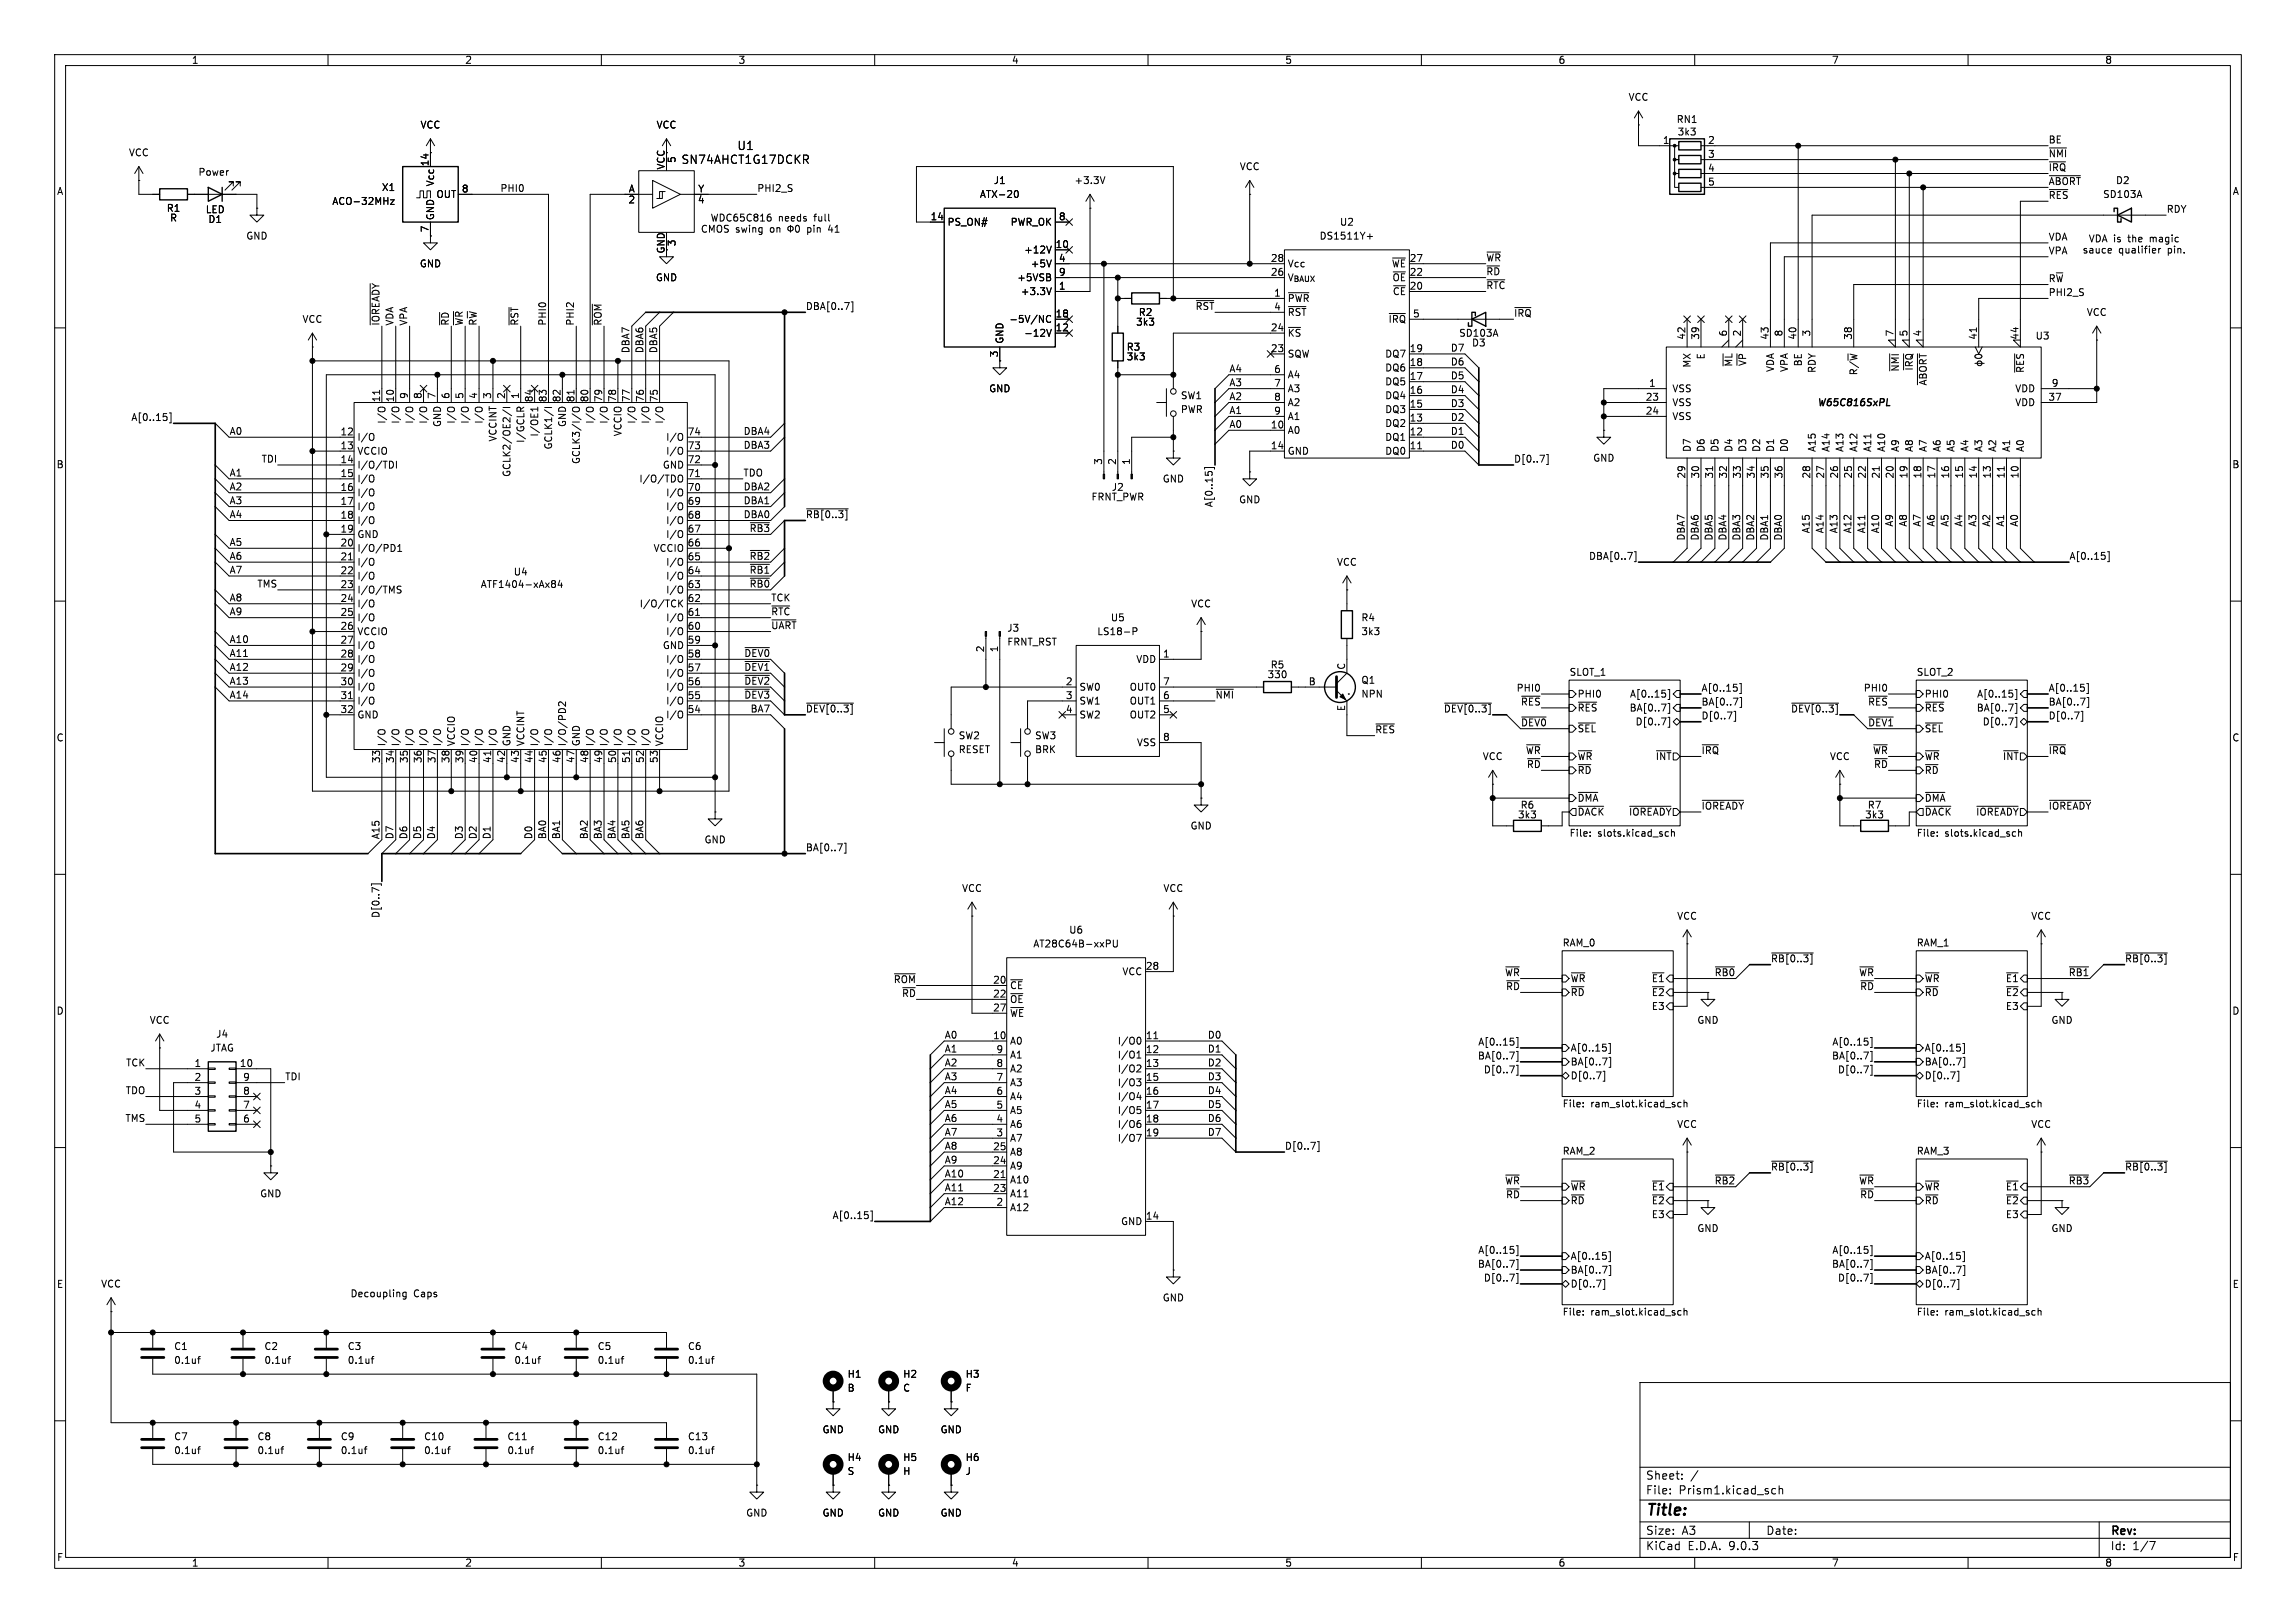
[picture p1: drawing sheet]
<svg xmlns="http://www.w3.org/2000/svg" width="420mm" height="297mm" viewBox="0 0 420 297" stroke-linecap="round" stroke-linejoin="round" font-family="sans-serif">
<defs><g id="words">
<text font-size="2.8" x="301" y="277.9">Title:</text>
<g font-size="2.1">
<text x="134.8" y="27.7">U1</text>
<text x="124.6" y="30.2">SN74AHCT1G17DCKR</text>
<text x="301" y="273.7">File:</text>
<text x="301" y="271">Sheet:</text>
<text x="307.1" y="273.7">Prism1.kicad_sch</text>
<text x="301" y="281.1">Size:</text>
<text x="307.6" y="281.1">A3</text>
<text x="323" y="281.1">Date:</text>
<text x="386" y="281.3">Rev:</text>
<text x="301" y="283.9">KiCad</text>
<text x="308.7" y="283.9">E.D.A.</text>
<text x="316.3" y="283.9">9.0.3</text>
<text x="386" y="283.9">Id:</text>
<text x="390.1" y="283.9">1/7</text>
</g>
<g font-size="1.8">
<text x="35" y="11.9">1</text>
<text x="85" y="11.9">2</text>
<text x="135" y="11.9">3</text>
<text x="185" y="11.9">4</text>
<text x="235" y="11.9">5</text>
<text x="285" y="11.9">6</text>
<text x="335" y="11.9">7</text>
<text x="385" y="11.9">8</text>
<text x="76.8" y="23.7">VCC</text>
<text x="120" y="23.7">VCC</text>
<text x="297.8" y="18.6">VCC</text>
<text x="306.6" y="22.7">RN1</text>
<text x="23.5" y="28.8">VCC</text>
<text x="123.9" y="29.9" transform="rotate(-90 123.9 29.9)">5</text>
<text x="304.1" y="26.4">1</text>
<text x="306.8" y="25">3k3</text>
<text x="312.3" y="26.4">2</text>
<text x="312.3" y="29">3</text>
<text x="374.6" y="26.3">BE</text>
<text x="374.6" y="28.9">~{NMI}</text>
<text x="10.3" y="35.9">A</text>
<text x="36.2" y="32.4">Power</text>
<text x="69.8" y="35.2">X1</text>
<text x="78.5" y="30.5" transform="rotate(-90 78.5 30.5)">14</text>
<text x="79.6" y="34.2" transform="rotate(-90 79.6 34.2)">Vcc</text>
<text x="84.4" y="35.3">8</text>
<text x="91.4" y="35.2">PHI0</text>
<text x="114.9" y="35.3">A</text>
<text x="121.7" y="31.1" transform="rotate(-90 121.7 31.1)">VCC</text>
<text x="127.6" y="35.3">Y</text>
<text x="138.4" y="35.2">PHI2_S</text>
<text x="181.7" y="33.9">J1</text>
<text x="196.4" y="33.9">+3.3V</text>
<text x="226.7" y="31.3">VCC</text>
<text x="312.3" y="31.5">4</text>
<text x="312.3" y="34">5</text>
<text x="374.6" y="33.9">~{ABORT}</text>
<text x="374.6" y="31.4">~{IRQ}</text>
<text x="387" y="33.9">D2</text>
<text x="408.3" y="35.9">A</text>
<text x="30.4" y="39">R1</text>
<text x="31" y="40.7">R</text>
<text x="37.5" y="39.2">LED</text>
<text x="38" y="41">D1</text>
<text x="60.7" y="37.7">ACO-32MHz</text>
<text x="79.6" y="40.4" transform="rotate(-90 79.6 40.4)">GND</text>
<text x="79.7" y="36.4">OUT</text>
<text x="114.9" y="37.5">2</text>
<text x="127.6" y="37.5">4</text>
<text x="129.9" y="40.7">WDC65C816</text>
<text x="142.4" y="40.7">needs</text>
<text x="149" y="40.7">full</text>
<text x="170.1" y="40.4">14</text>
<text x="173.2" y="41.5">PS_ON#</text>
<text x="179.1" y="36.4">ATX-20</text>
<text x="184.8" y="41.5">PWR_OK</text>
<text x="193.6" y="40.4">8</text>
<text x="245" y="41.5">U2</text>
<text x="374.6" y="36.5">~{RES}</text>
<text x="384.6" y="36.4">SD103A</text>
<text x="396.2" y="39">RDY</text>
<text x="45" y="44">GND</text>
<text x="78.5" y="42.6" transform="rotate(-90 78.5 42.6)">7</text>
<text x="121.7" y="46.5" transform="rotate(-90 121.7 46.5)">GND</text>
<text x="123.9" y="45.2" transform="rotate(-90 123.9 45.2)">3</text>
<text x="128.1" y="42.8">CMOS swing</text>
<text x="141" y="42.8">on</text>
<text x="152.2" y="42.8">41</text>
<text x="187.2" y="46.6">+12V</text>
<text x="193" y="45.5">10</text>
<text x="241.3" y="44">DS1511Y+</text>
<text x="271.8" y="47.9">~{WR}</text>
<text x="374.6" y="44.1">VDA</text>
<text x="374.6" y="46.6">VPA</text>
<text x="380.9" y="46.6">sauce</text>
<text x="382" y="44.5">VDA is</text>
<text x="387.5" y="46.6">qualifier</text>
<text x="389.4" y="44.5">the</text>
<text x="393.5" y="44.5">magic</text>
<text x="396.6" y="46.6">pin.</text>
<text x="76.7" y="49.1">GND</text>
<text x="119.9" y="51.7">GND</text>
<text x="186" y="51.7">+5VSB</text>
<text x="188.5" y="49.1">+5V</text>
<text x="193.6" y="48">4</text>
<text x="193.6" y="50.5">9</text>
<text x="193.6" y="53.1">1</text>
<text x="232.4" y="48">28</text>
<text x="232.4" y="50.5">26</text>
<text x="235.5" y="49.1">Vcc</text>
<text x="235.5" y="51.7">V_{BAUX}</text>
<text x="254.5" y="49.1">~{WE}</text>
<text x="254.6" y="51.7">~{OE}</text>
<text x="257.8" y="48">27</text>
<text x="257.8" y="50.5">22</text>
<text x="257.8" y="53.1">20</text>
<text x="271.8" y="53">~{RTC}</text>
<text x="271.8" y="50.5">~{RD}</text>
<text x="374.6" y="51.7">R~{W}</text>
<text x="55.2" y="59.3">VCC</text>
<text x="69.5" y="59.7" transform="rotate(-90 69.5 59.7)">~{IOREADY}</text>
<text x="72" y="59.7" transform="rotate(-90 72 59.7)">VDA</text>
<text x="74.6" y="59.7" transform="rotate(-90 74.6 59.7)">VPA</text>
<text x="82.2" y="59.7" transform="rotate(-90 82.2 59.7)">~{RD}</text>
<text x="84.7" y="59.7" transform="rotate(-90 84.7 59.7)">~{WR}</text>
<text x="87.3" y="59.7" transform="rotate(-90 87.3 59.7)">R~{W}</text>
<text x="94.9" y="59.7" transform="rotate(-90 94.9 59.7)">~{RST}</text>
<text x="100" y="59.7" transform="rotate(-90 100 59.7)">PHI0</text>
<text x="105.1" y="59.7" transform="rotate(-90 105.1 59.7)">PHI2</text>
<text x="110.1" y="59.7" transform="rotate(-90 110.1 59.7)">~{ROM}</text>
<text x="147.3" y="56.8">DBA[0..7]</text>
<text x="184.5" y="59.3">-5V/NC</text>
<text x="186.6" y="54.2">+3.3V</text>
<text x="193" y="58.2">18</text>
<text x="207.7" y="59.8">3k3</text>
<text x="208.2" y="58">R2</text>
<text x="218.6" y="56.8">~{RST}</text>
<text x="233" y="54.4">1</text>
<text x="233" y="56.9">4</text>
<text x="235.5" y="55.5">~{PWR}</text>
<text x="235.5" y="58">~{RST}</text>
<text x="253.9" y="59.3">~{IRQ}</text>
<text x="254.7" y="54.2">~{CE}</text>
<text x="258.4" y="58.2">5</text>
<text x="276.9" y="58.1">~{IRQ}</text>
<text x="374.6" y="54.3">PHI2_S</text>
<text x="381.6" y="58">VCC</text>
<text x="115.2" y="64.7" transform="rotate(-90 115.2 64.7)">DBA7</text>
<text x="117.8" y="64.7" transform="rotate(-90 117.8 64.7)">DBA6</text>
<text x="120.3" y="64.7" transform="rotate(-90 120.3 64.7)">DBA5</text>
<text x="182.6" y="65.5" transform="rotate(-90 182.6 65.5)">3</text>
<text x="183.7" y="63" transform="rotate(-90 183.7 63)">GND</text>
<text x="187.2" y="61.8">-12V</text>
<text x="193" y="60.7">12</text>
<text x="206" y="64.4">R3</text>
<text x="232.4" y="60.7">24</text>
<text x="232.4" y="64.5">23</text>
<text x="235.5" y="61.8">~{KS}</text>
<text x="235.5" y="65.6">SQW</text>
<text x="253.3" y="65.6">DQ7</text>
<text x="257.8" y="64.5">19</text>
<text x="265.3" y="64.4">D7</text>
<text x="266.8" y="61.8">SD103A</text>
<text x="269.2" y="63.6">D3</text>
<text x="308.4" y="62.3" transform="rotate(-90 308.4 62.3)">42</text>
<text x="310.9" y="62.3" transform="rotate(-90 310.9 62.3)">39</text>
<text x="312" y="65.9" transform="rotate(-90 312 65.9)">E</text>
<text x="316" y="61.7" transform="rotate(-90 316 61.7)">6</text>
<text x="318.5" y="61.7" transform="rotate(-90 318.5 61.7)">2</text>
<text x="323.6" y="62.3" transform="rotate(-90 323.6 62.3)">43</text>
<text x="326.1" y="61.7" transform="rotate(-90 326.1 61.7)">8</text>
<text x="328.7" y="62.3" transform="rotate(-90 328.7 62.3)">40</text>
<text x="331.2" y="61.7" transform="rotate(-90 331.2 61.7)">3</text>
<text x="338.8" y="62.3" transform="rotate(-90 338.8 62.3)">38</text>
<text x="346.5" y="61.7" transform="rotate(-90 346.5 61.7)">7</text>
<text x="349" y="61.7" transform="rotate(-90 349 61.7)">5</text>
<text x="351.5" y="61.7" transform="rotate(-90 351.5 61.7)">4</text>
<text x="361.7" y="62.3" transform="rotate(-90 361.7 62.3)">41</text>
<text x="369.3" y="62.3" transform="rotate(-90 369.3 62.3)">44</text>
<text x="372.3" y="62.3">U3</text>
<text x="180.8" y="72">GND</text>
<text x="206" y="66.1">3k3</text>
<text x="224.8" y="68.2">A4</text>
<text x="224.8" y="70.8">A3</text>
<text x="233" y="68.3">6</text>
<text x="233" y="70.9">7</text>
<text x="235.5" y="69.4">A4</text>
<text x="235.5" y="72">A3</text>
<text x="253.3" y="68.2">DQ6</text>
<text x="253.3" y="70.7">DQ5</text>
<text x="257.8" y="67.1">18</text>
<text x="257.8" y="69.6">17</text>
<text x="265.3" y="69.5">D5</text>
<text x="265.3" y="67">D6</text>
<text x="301.6" y="70.9">1</text>
<text x="305.8" y="72">VSS</text>
<text x="309.5" y="67.4" transform="rotate(-90 309.5 67.4)">MX</text>
<text x="317.1" y="67.2" transform="rotate(-90 317.1 67.2)">~{ML}</text>
<text x="319.6" y="67.1" transform="rotate(-90 319.6 67.1)">~{VP}</text>
<text x="324.7" y="68.2" transform="rotate(-90 324.7 68.2)">VDA</text>
<text x="327.3" y="68.2" transform="rotate(-90 327.3 68.2)">VPA</text>
<text x="329.8" y="67.1" transform="rotate(-90 329.8 67.1)">BE</text>
<text x="332.3" y="68.3" transform="rotate(-90 332.3 68.3)">RDY</text>
<text x="340" y="68.8" transform="rotate(-90 340 68.8)">R/~{W}</text>
<text x="347.6" y="68.1" transform="rotate(-90 347.6 68.1)">~{NMI}</text>
<text x="350.1" y="67.9" transform="rotate(-90 350.1 67.9)">~{IRQ}</text>
<text x="352.7" y="70.6" transform="rotate(-90 352.7 70.6)">~{ABORT}</text>
<text x="368.5" y="72">VDD</text>
<text x="370.4" y="68.3" transform="rotate(-90 370.4 68.3)">~{RES}</text>
<text x="375.2" y="70.9">9</text>
<text x="23.9" y="77.1">A[0..15]</text>
<text x="69.6" y="73.7" transform="rotate(-90 69.6 73.7)">11</text>
<text x="70.7" y="77.6" transform="rotate(-90 70.7 77.6)">I/O</text>
<text x="72.1" y="73.7" transform="rotate(-90 72.1 73.7)">10</text>
<text x="73.3" y="77.6" transform="rotate(-90 73.3 77.6)">I/O</text>
<text x="74.7" y="73.1" transform="rotate(-90 74.7 73.1)">9</text>
<text x="75.8" y="77.6" transform="rotate(-90 75.8 77.6)">I/O</text>
<text x="77.2" y="73.1" transform="rotate(-90 77.2 73.1)">8</text>
<text x="78.3" y="77.6" transform="rotate(-90 78.3 77.6)">I/O</text>
<text x="79.8" y="73.1" transform="rotate(-90 79.8 73.1)">7</text>
<text x="82.3" y="73.1" transform="rotate(-90 82.3 73.1)">6</text>
<text x="83.4" y="77.6" transform="rotate(-90 83.4 77.6)">I/O</text>
<text x="84.8" y="73.1" transform="rotate(-90 84.8 73.1)">5</text>
<text x="86" y="77.6" transform="rotate(-90 86 77.6)">I/O</text>
<text x="87.4" y="73.1" transform="rotate(-90 87.4 73.1)">4</text>
<text x="88.5" y="77.6" transform="rotate(-90 88.5 77.6)">I/O</text>
<text x="89.9" y="73.1" transform="rotate(-90 89.9 73.1)">3</text>
<text x="92.5" y="73.1" transform="rotate(-90 92.5 73.1)">2</text>
<text x="95" y="73.1" transform="rotate(-90 95 73.1)">1</text>
<text x="97.5" y="73.7" transform="rotate(-90 97.5 73.7)">84</text>
<text x="100.1" y="73.7" transform="rotate(-90 100.1 73.7)">83</text>
<text x="102.6" y="73.7" transform="rotate(-90 102.6 73.7)">82</text>
<text x="105.2" y="73.7" transform="rotate(-90 105.2 73.7)">81</text>
<text x="107.7" y="73.7" transform="rotate(-90 107.7 73.7)">80</text>
<text x="108.8" y="77.6" transform="rotate(-90 108.8 77.6)">I/O</text>
<text x="110.2" y="73.7" transform="rotate(-90 110.2 73.7)">79</text>
<text x="111.4" y="77.6" transform="rotate(-90 111.4 77.6)">I/O</text>
<text x="112.8" y="73.7" transform="rotate(-90 112.8 73.7)">78</text>
<text x="115.3" y="73.7" transform="rotate(-90 115.3 73.7)">77</text>
<text x="116.4" y="77.6" transform="rotate(-90 116.4 77.6)">I/O</text>
<text x="117.9" y="73.7" transform="rotate(-90 117.9 73.7)">76</text>
<text x="119" y="77.6" transform="rotate(-90 119 77.6)">I/O</text>
<text x="120.4" y="73.7" transform="rotate(-90 120.4 73.7)">75</text>
<text x="121.5" y="77.6" transform="rotate(-90 121.5 77.6)">I/O</text>
<text x="215.9" y="73.3">SW1</text>
<text x="215.9" y="75.8">PWR</text>
<text x="224.8" y="73.3">A2</text>
<text x="224.8" y="75.9">A1</text>
<text x="233" y="73.4">8</text>
<text x="233" y="75.9">9</text>
<text x="235.5" y="74.5">A2</text>
<text x="235.5" y="77.1">A1</text>
<text x="253.3" y="73.3">DQ4</text>
<text x="253.3" y="75.8">DQ3</text>
<text x="257.8" y="72.1">16</text>
<text x="257.8" y="74.7">15</text>
<text x="257.8" y="77.2">13</text>
<text x="265.3" y="72">D4</text>
<text x="265.3" y="74.6">D3</text>
<text x="265.3" y="77.1">D2</text>
<text x="300.9" y="73.4">23</text>
<text x="300.9" y="75.9">24</text>
<text x="305.8" y="74.5">VSS</text>
<text x="305.8" y="77.1">VSS</text>
<text x="332.3" y="74.7">W65C816SxPL</text>
<text x="368.5" y="74.5">VDD</text>
<text x="374.6" y="73.4">37</text>
<text x="41.9" y="79.7">A0</text>
<text x="62.2" y="79.8">12</text>
<text x="62.2" y="82.3">13</text>
<text x="65.3" y="80.9">I/O</text>
<text x="65.3" y="83.4">VCCIO</text>
<text x="80.9" y="78.2" transform="rotate(-90 80.9 78.2)">GND</text>
<text x="91" y="80.9" transform="rotate(-90 91 80.9)">VCCINT</text>
<text x="96.1" y="81.1" transform="rotate(-90 96.1 81.1)">I/GCLR</text>
<text x="98.7" y="80" transform="rotate(-90 98.7 80)">I/OE1</text>
<text x="101.2" y="82.4" transform="rotate(-90 101.2 82.4)">GCLK1/I</text>
<text x="103.7" y="78.2" transform="rotate(-90 103.7 78.2)">GND</text>
<text x="113.9" y="79.9" transform="rotate(-90 113.9 79.9)">VCCIO</text>
<text x="121.8" y="80.9">I/O</text>
<text x="121.8" y="83.4">I/O</text>
<text x="125.7" y="79.8">74</text>
<text x="125.7" y="82.3">73</text>
<text x="135.9" y="82.2">DBA3</text>
<text x="135.9" y="79.7">DBA4</text>
<text x="224.8" y="78.4">A0</text>
<text x="232.4" y="78.5">10</text>
<text x="232.4" y="82.3">14</text>
<text x="235.5" y="79.6">A0</text>
<text x="235.5" y="83.4">GND</text>
<text x="253.3" y="78.3">DQ2</text>
<text x="253.3" y="80.9">DQ1</text>
<text x="253.3" y="83.4">DQ0</text>
<text x="257.8" y="79.8">12</text>
<text x="257.8" y="82.3">11</text>
<text x="265.3" y="82.2">D0</text>
<text x="265.3" y="79.7">D1</text>
<text x="309.5" y="82.8" transform="rotate(-90 309.5 82.8)">D7</text>
<text x="312" y="82.8" transform="rotate(-90 312 82.8)">D6</text>
<text x="314.6" y="82.8" transform="rotate(-90 314.6 82.8)">D5</text>
<text x="317.1" y="82.8" transform="rotate(-90 317.1 82.8)">D4</text>
<text x="319.6" y="82.8" transform="rotate(-90 319.6 82.8)">D3</text>
<text x="322.2" y="82.8" transform="rotate(-90 322.2 82.8)">D2</text>
<text x="324.7" y="82.8" transform="rotate(-90 324.7 82.8)">D1</text>
<text x="327.3" y="82.8" transform="rotate(-90 327.3 82.8)">D0</text>
<text x="332.3" y="82.8" transform="rotate(-90 332.3 82.8)">A15</text>
<text x="334.9" y="82.8" transform="rotate(-90 334.9 82.8)">A14</text>
<text x="337.4" y="82.8" transform="rotate(-90 337.4 82.8)">A13</text>
<text x="340" y="82.8" transform="rotate(-90 340 82.8)">A12</text>
<text x="342.5" y="82.8" transform="rotate(-90 342.5 82.8)">A11</text>
<text x="345" y="82.8" transform="rotate(-90 345 82.8)">A10</text>
<text x="347.6" y="82.8" transform="rotate(-90 347.6 82.8)">A9</text>
<text x="350.1" y="82.8" transform="rotate(-90 350.1 82.8)">A8</text>
<text x="352.7" y="82.8" transform="rotate(-90 352.7 82.8)">A7</text>
<text x="355.2" y="82.8" transform="rotate(-90 355.2 82.8)">A6</text>
<text x="357.7" y="82.8" transform="rotate(-90 357.7 82.8)">A5</text>
<text x="360.3" y="82.8" transform="rotate(-90 360.3 82.8)">A4</text>
<text x="362.8" y="82.8" transform="rotate(-90 362.8 82.8)">A3</text>
<text x="365.4" y="82.8" transform="rotate(-90 365.4 82.8)">A2</text>
<text x="367.9" y="82.8" transform="rotate(-90 367.9 82.8)">A1</text>
<text x="370.4" y="82.8" transform="rotate(-90 370.4 82.8)">A0</text>
<text x="10.3" y="85.9">B</text>
<text x="41.9" y="89.8">A2</text>
<text x="41.9" y="87.3">A1</text>
<text x="47.8" y="84.7">TDI</text>
<text x="62.2" y="84.8">14</text>
<text x="62.2" y="87.4">15</text>
<text x="62.2" y="89.9">16</text>
<text x="65.3" y="86">I/O/TDI</text>
<text x="65.3" y="88.5">I/O</text>
<text x="93.6" y="87.4" transform="rotate(-90 93.6 87.4)">GCLK2/OE2/I</text>
<text x="106.3" y="85" transform="rotate(-90 106.3 85)">GCLK3/I/O</text>
<text x="116.9" y="88.5">I/O/TDO</text>
<text x="121.1" y="86">GND</text>
<text x="125.7" y="84.8">72</text>
<text x="125.7" y="87.4">71</text>
<text x="125.7" y="89.9">70</text>
<text x="135.9" y="87.3">TDO</text>
<text x="135.9" y="89.8">DBA2</text>
<text x="201.7" y="85.2" transform="rotate(-90 201.7 85.2)">3</text>
<text x="204.2" y="85.2" transform="rotate(-90 204.2 85.2)">2</text>
<text x="206.8" y="85.2" transform="rotate(-90 206.8 85.2)">1</text>
<text x="212.6" y="88.5">GND</text>
<text x="276.9" y="84.7">D[0..7]</text>
<text x="291.3" y="84.7">GND</text>
<text x="308.4" y="87.7" transform="rotate(-90 308.4 87.7)">29</text>
<text x="310.9" y="87.7" transform="rotate(-90 310.9 87.7)">30</text>
<text x="313.4" y="87.7" transform="rotate(-90 313.4 87.7)">31</text>
<text x="316" y="87.7" transform="rotate(-90 316 87.7)">32</text>
<text x="318.5" y="87.7" transform="rotate(-90 318.5 87.7)">33</text>
<text x="321.1" y="87.7" transform="rotate(-90 321.1 87.7)">34</text>
<text x="323.6" y="87.7" transform="rotate(-90 323.6 87.7)">35</text>
<text x="326.1" y="87.7" transform="rotate(-90 326.1 87.7)">36</text>
<text x="331.2" y="87.7" transform="rotate(-90 331.2 87.7)">28</text>
<text x="333.8" y="87.7" transform="rotate(-90 333.8 87.7)">27</text>
<text x="336.3" y="87.7" transform="rotate(-90 336.3 87.7)">26</text>
<text x="338.8" y="87.7" transform="rotate(-90 338.8 87.7)">25</text>
<text x="341.4" y="87.7" transform="rotate(-90 341.4 87.7)">22</text>
<text x="343.9" y="87.7" transform="rotate(-90 343.9 87.7)">21</text>
<text x="346.5" y="87.7" transform="rotate(-90 346.5 87.7)">20</text>
<text x="349" y="87.7" transform="rotate(-90 349 87.7)">19</text>
<text x="351.5" y="87.7" transform="rotate(-90 351.5 87.7)">18</text>
<text x="354.1" y="87.7" transform="rotate(-90 354.1 87.7)">17</text>
<text x="356.6" y="87.7" transform="rotate(-90 356.6 87.7)">16</text>
<text x="359.2" y="87.7" transform="rotate(-90 359.2 87.7)">15</text>
<text x="361.7" y="87.7" transform="rotate(-90 361.7 87.7)">14</text>
<text x="364.2" y="87.7" transform="rotate(-90 364.2 87.7)">13</text>
<text x="366.8" y="87.7" transform="rotate(-90 366.8 87.7)">11</text>
<text x="369.3" y="87.7" transform="rotate(-90 369.3 87.7)">10</text>
<text x="408.2" y="85.9">B</text>
<text x="41.9" y="94.9">A4</text>
<text x="41.9" y="92.4">A3</text>
<text x="62.2" y="92.5">17</text>
<text x="62.2" y="95">18</text>
<text x="65.3" y="91">I/O</text>
<text x="65.3" y="93.6">I/O</text>
<text x="121.8" y="91">I/O</text>
<text x="121.8" y="93.6">I/O</text>
<text x="125.7" y="92.5">69</text>
<text x="125.7" y="95">68</text>
<text x="135.9" y="92.4">DBA1</text>
<text x="135.9" y="94.9">DBA0</text>
<text x="147.3" y="94.9">~{RB[0..3]}</text>
<text x="199.6" y="91.8">FRNT_PWR</text>
<text x="203.3" y="90">J2</text>
<text x="221.9" y="92.9" transform="rotate(-90 221.9 92.9)">A[0..15]</text>
<text x="226.6" y="92.3">GND</text>
<text x="41.9" y="100">A5</text>
<text x="62.2" y="97.5">19</text>
<text x="62.2" y="100.1">20</text>
<text x="65.3" y="96.1">I/O</text>
<text x="65.3" y="98.7">GND</text>
<text x="65.3" y="101.2">I/O/PD1</text>
<text x="119.5" y="101.2">VCCIO</text>
<text x="121.8" y="96.1">I/O</text>
<text x="121.8" y="98.7">I/O</text>
<text x="125.7" y="97.5">67</text>
<text x="125.7" y="100.1">66</text>
<text x="137" y="97.4">~{RB3}</text>
<text x="308.3" y="99" transform="rotate(-90 308.3 99)">DBA7</text>
<text x="310.8" y="99" transform="rotate(-90 310.8 99)">DBA6</text>
<text x="313.3" y="99" transform="rotate(-90 313.3 99)">DBA5</text>
<text x="315.9" y="99" transform="rotate(-90 315.9 99)">DBA4</text>
<text x="318.4" y="99" transform="rotate(-90 318.4 99)">DBA3</text>
<text x="321" y="99" transform="rotate(-90 321 99)">DBA2</text>
<text x="323.5" y="99" transform="rotate(-90 323.5 99)">DBA1</text>
<text x="326" y="99" transform="rotate(-90 326 99)">DBA0</text>
<text x="331.1" y="97.7" transform="rotate(-90 331.1 97.7)">A15</text>
<text x="333.7" y="97.7" transform="rotate(-90 333.7 97.7)">A14</text>
<text x="336.2" y="97.7" transform="rotate(-90 336.2 97.7)">A13</text>
<text x="338.7" y="97.7" transform="rotate(-90 338.7 97.7)">A12</text>
<text x="341.3" y="97.7" transform="rotate(-90 341.3 97.7)">A11</text>
<text x="343.8" y="97.7" transform="rotate(-90 343.8 97.7)">A10</text>
<text x="346.4" y="96.5" transform="rotate(-90 346.4 96.5)">A9</text>
<text x="348.9" y="96.5" transform="rotate(-90 348.9 96.5)">A8</text>
<text x="351.4" y="96.5" transform="rotate(-90 351.4 96.5)">A7</text>
<text x="354" y="96.5" transform="rotate(-90 354 96.5)">A6</text>
<text x="356.5" y="96.5" transform="rotate(-90 356.5 96.5)">A5</text>
<text x="359.1" y="96.5" transform="rotate(-90 359.1 96.5)">A4</text>
<text x="361.6" y="96.5" transform="rotate(-90 361.6 96.5)">A3</text>
<text x="364.1" y="96.5" transform="rotate(-90 364.1 96.5)">A2</text>
<text x="366.7" y="96.5" transform="rotate(-90 366.7 96.5)">A1</text>
<text x="369.2" y="96.5" transform="rotate(-90 369.2 96.5)">A0</text>
<text x="41.9" y="105.1">A7</text>
<text x="41.9" y="102.5">A6</text>
<text x="47" y="107.6">TMS</text>
<text x="62.2" y="102.6">21</text>
<text x="62.2" y="105.2">22</text>
<text x="62.2" y="107.7">23</text>
<text x="65.3" y="103.7">I/O</text>
<text x="65.3" y="106.3">I/O</text>
<text x="87.8" y="107.8">ATF1404-xAx84</text>
<text x="93.9" y="105.5">U4</text>
<text x="121.8" y="103.7">I/O</text>
<text x="121.8" y="106.3">I/O</text>
<text x="125.7" y="102.6">65</text>
<text x="125.7" y="105.2">64</text>
<text x="125.7" y="107.7">63</text>
<text x="137" y="102.5">~{RB2}</text>
<text x="137" y="105.1">~{RB1}</text>
<text x="137" y="107.6">~{RB0}</text>
<text x="244.5" y="103.7">VCC</text>
<text x="290.6" y="102.5">DBA[0..7]</text>
<text x="378.5" y="102.5">A[0..15]</text>
<text x="41.9" y="110.1">A8</text>
<text x="41.9" y="112.7">A9</text>
<text x="62.2" y="110.2">24</text>
<text x="62.2" y="112.8">25</text>
<text x="65.3" y="108.8">I/O/TMS</text>
<text x="65.3" y="111.4">I/O</text>
<text x="65.3" y="113.9">I/O</text>
<text x="116.9" y="111.4">I/O/TCK</text>
<text x="121.8" y="108.8">I/O</text>
<text x="121.8" y="113.9">I/O</text>
<text x="125.7" y="110.2">62</text>
<text x="125.7" y="112.8">61</text>
<text x="141" y="112.7">~{RTC}</text>
<text x="141" y="110.1">TCK</text>
<text x="203.1" y="113.9">U5</text>
<text x="217.8" y="111.4">VCC</text>
<text x="248.9" y="113.9">R4</text>
<text x="41.9" y="117.8">A10</text>
<text x="62.2" y="115.3">26</text>
<text x="62.2" y="117.9">27</text>
<text x="65.3" y="116.4">VCCIO</text>
<text x="65.3" y="119">I/O</text>
<text x="121.1" y="119">GND</text>
<text x="121.8" y="116.4">I/O</text>
<text x="125.7" y="115.3">60</text>
<text x="125.7" y="117.9">59</text>
<text x="141" y="115.2">~{UART}</text>
<text x="180.1" y="119.5" transform="rotate(-90 180.1 119.5)">2</text>
<text x="182.6" y="119.5" transform="rotate(-90 182.6 119.5)">1</text>
<text x="184.2" y="115.8">J3</text>
<text x="184.2" y="118.3">FRNT_RST</text>
<text x="200.6" y="116.4">LS18-P</text>
<text x="248.9" y="116.4">3k3</text>
<text x="41.9" y="125.4">A13</text>
<text x="41.9" y="120.3">A11</text>
<text x="41.9" y="122.8">A12</text>
<text x="62.2" y="120.4">28</text>
<text x="62.2" y="122.9">29</text>
<text x="62.2" y="125.5">30</text>
<text x="65.3" y="121.5">I/O</text>
<text x="65.3" y="124.1">I/O</text>
<text x="121.8" y="121.5">I/O</text>
<text x="121.8" y="124.1">I/O</text>
<text x="125.7" y="120.4">58</text>
<text x="125.7" y="122.9">57</text>
<text x="125.7" y="125.5">56</text>
<text x="136" y="122.8">~{DEV1}</text>
<text x="136" y="125.4">~{DEV2}</text>
<text x="136" y="120.3">~{DEV0}</text>
<text x="194.9" y="125.5">2</text>
<text x="207.8" y="121.5">VDD</text>
<text x="212.7" y="120.4">1</text>
<text x="212.7" y="125.5">7</text>
<text x="231.8" y="124.3">330</text>
<text x="232.3" y="122.5">R5</text>
<text x="239.3" y="125.5">B</text>
<text x="246.1" y="122.7" transform="rotate(-90 246.1 122.7)">C</text>
<text x="248.9" y="125.3">Q1</text>
<text x="287" y="123.7">SLOT_1</text>
<text x="350.5" y="123.7">SLOT_2</text>
<text x="41.9" y="127.9">A14</text>
<text x="62.2" y="128">31</text>
<text x="62.2" y="130.6">32</text>
<text x="65.3" y="126.6">I/O</text>
<text x="65.3" y="129.1">I/O</text>
<text x="65.3" y="131.7">GND</text>
<text x="121.8" y="126.6">I/O</text>
<text x="121.8" y="131.7">I/O</text>
<text x="121.8" y="129.1">I/O</text>
<text x="125.7" y="130.6">54</text>
<text x="125.7" y="128">55</text>
<text x="136" y="127.9">~{DEV3}</text>
<text x="137.2" y="130.5">BA7</text>
<text x="147.3" y="130.5">~{DEV[0..3]}</text>
<text x="194.9" y="128">3</text>
<text x="194.9" y="130.6">4</text>
<text x="197.4" y="126.6">SW0</text>
<text x="197.4" y="129.1">SW1</text>
<text x="197.4" y="131.7">SW2</text>
<text x="206.5" y="126.6">OUT0</text>
<text x="206.5" y="129.1">OUT1</text>
<text x="206.5" y="131.7">OUT2</text>
<text x="212.7" y="128">6</text>
<text x="212.7" y="130.6">5</text>
<text x="222.2" y="127.9">~{NMI}</text>
<text x="246.1" y="130.2" transform="rotate(-90 246.1 130.2)">E</text>
<text x="248.9" y="127.9">NPN</text>
<text x="264" y="130.5">~{DEV[0..3]}</text>
<text x="277.3" y="126.7">PHI0</text>
<text x="278.1" y="129.2">~{RES}</text>
<text x="288.5" y="127.9">PHI0</text>
<text x="288.5" y="130.4">~{RES}</text>
<text x="298" y="130.4">BA[0..7]</text>
<text x="298.1" y="127.9">A[0..15]</text>
<text x="311.1" y="129.2">BA[0..7]</text>
<text x="311.1" y="126.7">A[0..15]</text>
<text x="311.1" y="131.7">D[0..7]</text>
<text x="327.5" y="130.5">~{DEV[0..3]}</text>
<text x="340.8" y="126.7">PHI0</text>
<text x="341.6" y="129.2">~{RES}</text>
<text x="352" y="127.9">PHI0</text>
<text x="352" y="130.4">~{RES}</text>
<text x="361.5" y="130.4">BA[0..7]</text>
<text x="361.6" y="127.9">A[0..15]</text>
<text x="374.6" y="131.7">D[0..7]</text>
<text x="374.6" y="129.2">BA[0..7]</text>
<text x="374.6" y="126.7">A[0..15]</text>
<text x="10.3" y="135.9">C</text>
<text x="70.7" y="136.7" transform="rotate(-90 70.7 136.7)">I/O</text>
<text x="73.3" y="136.7" transform="rotate(-90 73.3 136.7)">I/O</text>
<text x="75.8" y="136.7" transform="rotate(-90 75.8 136.7)">I/O</text>
<text x="78.3" y="136.7" transform="rotate(-90 78.3 136.7)">I/O</text>
<text x="80.9" y="136.7" transform="rotate(-90 80.9 136.7)">I/O</text>
<text x="83.4" y="136.7" transform="rotate(-90 83.4 136.7)">VCCIO</text>
<text x="86" y="136.7" transform="rotate(-90 86 136.7)">I/O</text>
<text x="88.5" y="136.7" transform="rotate(-90 88.5 136.7)">I/O</text>
<text x="91" y="136.7" transform="rotate(-90 91 136.7)">I/O</text>
<text x="93.6" y="136.7" transform="rotate(-90 93.6 136.7)">GND</text>
<text x="96.1" y="136.7" transform="rotate(-90 96.1 136.7)">VCCINT</text>
<text x="98.7" y="136.7" transform="rotate(-90 98.7 136.7)">I/O</text>
<text x="101.2" y="136.7" transform="rotate(-90 101.2 136.7)">I/O</text>
<text x="103.7" y="136.7" transform="rotate(-90 103.7 136.7)">I/O/PD2</text>
<text x="106.3" y="136.7" transform="rotate(-90 106.3 136.7)">GND</text>
<text x="108.8" y="136.7" transform="rotate(-90 108.8 136.7)">I/O</text>
<text x="111.4" y="136.7" transform="rotate(-90 111.4 136.7)">I/O</text>
<text x="113.9" y="136.7" transform="rotate(-90 113.9 136.7)">I/O</text>
<text x="116.4" y="136.7" transform="rotate(-90 116.4 136.7)">I/O</text>
<text x="119" y="136.7" transform="rotate(-90 119 136.7)">I/O</text>
<text x="121.5" y="136.7" transform="rotate(-90 121.5 136.7)">VCCIO</text>
<text x="175.3" y="135.5">SW2</text>
<text x="189.2" y="135.5">SW3</text>
<text x="207.9" y="136.8">VSS</text>
<text x="212.7" y="135.6">8</text>
<text x="251.5" y="134.3">~{RES}</text>
<text x="278.1" y="133">~{DEV0}</text>
<text x="288.5" y="134.2">~{SEL}</text>
<text x="299.1" y="132.9">D[0..7]</text>
<text x="341.6" y="133">~{DEV1}</text>
<text x="352" y="134.2">~{SEL}</text>
<text x="362.6" y="132.9">D[0..7]</text>
<text x="408.2" y="135.9">C</text>
<text x="69.6" y="139.7" transform="rotate(-90 69.6 139.7)">33</text>
<text x="72.1" y="139.7" transform="rotate(-90 72.1 139.7)">34</text>
<text x="74.7" y="139.7" transform="rotate(-90 74.7 139.7)">35</text>
<text x="77.2" y="139.7" transform="rotate(-90 77.2 139.7)">36</text>
<text x="79.8" y="139.7" transform="rotate(-90 79.8 139.7)">37</text>
<text x="82.3" y="139.7" transform="rotate(-90 82.3 139.7)">38</text>
<text x="84.8" y="139.7" transform="rotate(-90 84.8 139.7)">39</text>
<text x="87.4" y="139.7" transform="rotate(-90 87.4 139.7)">40</text>
<text x="89.9" y="139.7" transform="rotate(-90 89.9 139.7)">41</text>
<text x="92.5" y="139.7" transform="rotate(-90 92.5 139.7)">42</text>
<text x="95" y="139.7" transform="rotate(-90 95 139.7)">43</text>
<text x="97.5" y="139.7" transform="rotate(-90 97.5 139.7)">44</text>
<text x="100.1" y="139.7" transform="rotate(-90 100.1 139.7)">45</text>
<text x="102.6" y="139.7" transform="rotate(-90 102.6 139.7)">46</text>
<text x="105.2" y="139.7" transform="rotate(-90 105.2 139.7)">47</text>
<text x="107.7" y="139.7" transform="rotate(-90 107.7 139.7)">48</text>
<text x="110.2" y="139.7" transform="rotate(-90 110.2 139.7)">49</text>
<text x="112.8" y="139.7" transform="rotate(-90 112.8 139.7)">50</text>
<text x="115.3" y="139.7" transform="rotate(-90 115.3 139.7)">51</text>
<text x="117.9" y="139.7" transform="rotate(-90 117.9 139.7)">52</text>
<text x="120.4" y="139.7" transform="rotate(-90 120.4 139.7)">53</text>
<text x="175.3" y="138">RESET</text>
<text x="189.2" y="138">BRK</text>
<text x="271.1" y="139.3">VCC</text>
<text x="279" y="138.1">~{WR}</text>
<text x="279.2" y="140.6">~{RD}</text>
<text x="288.5" y="141.8">~{RD}</text>
<text x="288.5" y="139.3">~{WR}</text>
<text x="302.8" y="139.3">~{INT}</text>
<text x="311.1" y="138.1">~{IRQ}</text>
<text x="334.6" y="139.3">VCC</text>
<text x="342.5" y="138.1">~{WR}</text>
<text x="342.7" y="140.6">~{RD}</text>
<text x="352" y="141.8">~{RD}</text>
<text x="352" y="139.3">~{WR}</text>
<text x="366.3" y="139.3">~{INT}</text>
<text x="374.6" y="138.1">~{IRQ}</text>
<text x="277.6" y="150">3k3</text>
<text x="278.1" y="148.2">R6</text>
<text x="288.5" y="146.9">~{DMA}</text>
<text x="288.5" y="149.5">~{DACK}</text>
<text x="297.9" y="149.5">~{IOREADY}</text>
<text x="311.1" y="148.2">~{IOREADY}</text>
<text x="341.1" y="150">3k3</text>
<text x="341.6" y="148.2">R7</text>
<text x="352" y="146.9">~{DMA}</text>
<text x="352" y="149.5">~{DACK}</text>
<text x="361.4" y="149.5">~{IOREADY}</text>
<text x="374.6" y="148.2">~{IOREADY}</text>
<text x="69.5" y="153.7" transform="rotate(-90 69.5 153.7)">A15</text>
<text x="72" y="153.7" transform="rotate(-90 72 153.7)">D7</text>
<text x="74.6" y="153.7" transform="rotate(-90 74.6 153.7)">D6</text>
<text x="77.1" y="153.7" transform="rotate(-90 77.1 153.7)">D5</text>
<text x="79.7" y="153.7" transform="rotate(-90 79.7 153.7)">D4</text>
<text x="84.7" y="153.7" transform="rotate(-90 84.7 153.7)">D3</text>
<text x="87.3" y="153.7" transform="rotate(-90 87.3 153.7)">D2</text>
<text x="89.8" y="153.7" transform="rotate(-90 89.8 153.7)">D1</text>
<text x="97.4" y="153.7" transform="rotate(-90 97.4 153.7)">D0</text>
<text x="100" y="153.7" transform="rotate(-90 100 153.7)">BA0</text>
<text x="102.5" y="153.7" transform="rotate(-90 102.5 153.7)">BA1</text>
<text x="107.6" y="153.7" transform="rotate(-90 107.6 153.7)">BA2</text>
<text x="110.1" y="153.7" transform="rotate(-90 110.1 153.7)">BA3</text>
<text x="112.7" y="153.7" transform="rotate(-90 112.7 153.7)">BA4</text>
<text x="115.2" y="153.7" transform="rotate(-90 115.2 153.7)">BA5</text>
<text x="117.8" y="153.7" transform="rotate(-90 117.8 153.7)">BA6</text>
<text x="128.8" y="154.5">GND</text>
<text x="147.3" y="155.9">BA[0..7]</text>
<text x="217.7" y="152">GND</text>
<text x="287" y="153.4">File:</text>
<text x="292.2" y="153.4">slots.kicad_sch</text>
<text x="350.5" y="153.4">File:</text>
<text x="355.7" y="153.4">slots.kicad_sch</text>
<text x="175.9" y="163.4">VCC</text>
<text x="212.7" y="163.4">VCC</text>
<text x="69.5" y="168.1" transform="rotate(-90 69.5 168.1)">D[0..7]</text>
<text x="188.9" y="173.6">AT28C64B-xxPU</text>
<text x="195.5" y="171">U6</text>
<text x="285.8" y="173.3">RAM_0</text>
<text x="306.7" y="168.5">VCC</text>
<text x="350.5" y="173.3">RAM_1</text>
<text x="371.5" y="168.5">VCC</text>
<text x="163.4" y="180">~{ROM}</text>
<text x="205.2" y="178.7">VCC</text>
<text x="209.5" y="177.5">28</text>
<text x="275.2" y="178.7">~{WR}</text>
<text x="287.2" y="179.9">~{WR}</text>
<text x="302" y="179.9">~{E1}</text>
<text x="313.5" y="178.7">~{RB0}</text>
<text x="323.8" y="176.2">~{RB[0..3]}</text>
<text x="340" y="178.7">~{WR}</text>
<text x="352" y="179.9">~{WR}</text>
<text x="366.8" y="179.9">~{E1}</text>
<text x="378.3" y="178.7">~{RB1}</text>
<text x="388.6" y="176.2">~{RB[0..3]}</text>
<text x="10.3" y="185.9">D</text>
<text x="164.9" y="182.5">~{RD}</text>
<text x="181.6" y="180.1">20</text>
<text x="181.6" y="182.6">22</text>
<text x="181.6" y="185.2">27</text>
<text x="184.7" y="181.2">~{CE}</text>
<text x="184.7" y="183.7">~{OE}</text>
<text x="275.4" y="181.3">~{RD}</text>
<text x="287.2" y="182.5">~{RD}</text>
<text x="302" y="185">E3</text>
<text x="302" y="182.5">~{E2}</text>
<text x="340.2" y="181.3">~{RD}</text>
<text x="352" y="182.5">~{RD}</text>
<text x="366.8" y="185">E3</text>
<text x="366.8" y="182.5">~{E2}</text>
<text x="408.2" y="185.9">D</text>
<text x="27.3" y="187.6">VCC</text>
<text x="39.4" y="190.1">J4</text>
<text x="172.7" y="190.2">A0</text>
<text x="181.6" y="190.2">10</text>
<text x="184.7" y="186.3">~{WE}</text>
<text x="184.7" y="191.4">A0</text>
<text x="204.4" y="191.4">I/O0</text>
<text x="209.5" y="190.2">11</text>
<text x="220.8" y="190.2">D0</text>
<text x="270.3" y="191.4">A[0..15]</text>
<text x="310.4" y="187.6">GND</text>
<text x="335.1" y="191.4">A[0..15]</text>
<text x="375.2" y="187.6">GND</text>
<text x="23" y="195.2">TCK</text>
<text x="35.5" y="195.3">1</text>
<text x="35.5" y="197.9">2</text>
<text x="38.4" y="192.6">JTAG</text>
<text x="43.8" y="195.3">10</text>
<text x="44.4" y="197.9">9</text>
<text x="52.1" y="197.8">TDI</text>
<text x="172.7" y="197.8">A3</text>
<text x="172.7" y="192.7">A1</text>
<text x="172.7" y="195.2">A2</text>
<text x="182.2" y="192.8">9</text>
<text x="182.2" y="195.3">8</text>
<text x="182.2" y="197.9">7</text>
<text x="184.7" y="193.9">A1</text>
<text x="184.7" y="196.4">A2</text>
<text x="204.4" y="193.9">I/O1</text>
<text x="204.4" y="196.4">I/O2</text>
<text x="209.5" y="192.8">12</text>
<text x="209.5" y="195.3">13</text>
<text x="209.5" y="197.9">15</text>
<text x="220.8" y="192.7">D1</text>
<text x="220.8" y="195.2">D2</text>
<text x="220.8" y="197.8">D3</text>
<text x="270.2" y="194">BA[0..7]</text>
<text x="271.3" y="196.5">D[0..7]</text>
<text x="287.2" y="192.6">A[0..15]</text>
<text x="287.2" y="197.7">D[0..7]</text>
<text x="287.2" y="195.2">BA[0..7]</text>
<text x="335" y="194">BA[0..7]</text>
<text x="336.1" y="196.5">D[0..7]</text>
<text x="352" y="192.6">A[0..15]</text>
<text x="352" y="197.7">D[0..7]</text>
<text x="352" y="195.2">BA[0..7]</text>
<text x="22.9" y="200.3">TDO</text>
<text x="35.5" y="200.4">3</text>
<text x="35.5" y="202.9">4</text>
<text x="44.4" y="200.4">8</text>
<text x="44.4" y="202.9">7</text>
<text x="172.7" y="202.9">A5</text>
<text x="172.7" y="200.3">A4</text>
<text x="182.2" y="200.4">6</text>
<text x="182.2" y="202.9">5</text>
<text x="184.7" y="199">A3</text>
<text x="184.7" y="201.5">A4</text>
<text x="204.4" y="199">I/O3</text>
<text x="204.4" y="201.5">I/O4</text>
<text x="209.5" y="200.4">16</text>
<text x="209.5" y="202.9">17</text>
<text x="220.8" y="202.9">D5</text>
<text x="220.8" y="200.3">D4</text>
<text x="285.8" y="203">File:</text>
<text x="291" y="203">ram_slot.kicad_sch</text>
<text x="350.5" y="203">File:</text>
<text x="355.7" y="203">ram_slot.kicad_sch</text>
<text x="22.8" y="205.4">TMS</text>
<text x="35.5" y="205.5">5</text>
<text x="44.4" y="205.5">6</text>
<text x="172.7" y="207.9">A7</text>
<text x="172.7" y="205.4">A6</text>
<text x="182.2" y="205.5">4</text>
<text x="182.2" y="208">3</text>
<text x="184.7" y="204.1">A5</text>
<text x="184.7" y="206.6">A6</text>
<text x="184.7" y="209.1">A7</text>
<text x="204.4" y="204.1">I/O5</text>
<text x="204.4" y="206.6">I/O6</text>
<text x="204.4" y="209.1">I/O7</text>
<text x="209.5" y="205.5">18</text>
<text x="209.5" y="208">19</text>
<text x="220.8" y="205.4">D6</text>
<text x="220.8" y="207.9">D7</text>
<text x="306.7" y="206.6">VCC</text>
<text x="371.5" y="206.6">VCC</text>
<text x="172.7" y="213">A9</text>
<text x="172.7" y="215.6">A10</text>
<text x="172.7" y="210.5">A8</text>
<text x="181.6" y="210.6">25</text>
<text x="181.6" y="213.1">24</text>
<text x="181.6" y="215.6">21</text>
<text x="184.7" y="211.7">A8</text>
<text x="184.7" y="214.2">A9</text>
<text x="234.9" y="210.5">D[0..7]</text>
<text x="285.8" y="211.4">RAM_2</text>
<text x="323.8" y="214.3">~{RB[0..3]}</text>
<text x="350.5" y="211.4">RAM_3</text>
<text x="388.6" y="214.3">~{RB[0..3]}</text>
<text x="47.5" y="219.3">GND</text>
<text x="172.7" y="218.1">A11</text>
<text x="172.7" y="220.6">A12</text>
<text x="181.6" y="218.2">23</text>
<text x="182.2" y="220.7">2</text>
<text x="184.7" y="216.8">A10</text>
<text x="184.7" y="219.3">A11</text>
<text x="184.7" y="221.8">A12</text>
<text x="275.2" y="216.8">~{WR}</text>
<text x="275.4" y="219.4">~{RD}</text>
<text x="287.2" y="220.6">~{RD}</text>
<text x="287.2" y="218">~{WR}</text>
<text x="302" y="218">~{E1}</text>
<text x="302" y="220.6">~{E2}</text>
<text x="313.5" y="216.8">~{RB2}</text>
<text x="340" y="216.8">~{WR}</text>
<text x="340.2" y="219.4">~{RD}</text>
<text x="352" y="220.6">~{RD}</text>
<text x="352" y="218">~{WR}</text>
<text x="366.8" y="218">~{E1}</text>
<text x="366.8" y="220.6">~{E2}</text>
<text x="378.3" y="216.8">~{RB3}</text>
<text x="152.2" y="223.2">A[0..15]</text>
<text x="205" y="224.4">GND</text>
<text x="209.5" y="223.3">14</text>
<text x="302" y="223.1">E3</text>
<text x="310.4" y="225.7">GND</text>
<text x="366.8" y="223.1">E3</text>
<text x="375.2" y="225.7">GND</text>
<text x="270.2" y="232.1">BA[0..7]</text>
<text x="270.3" y="229.5">A[0..15]</text>
<text x="287.2" y="230.7">A[0..15]</text>
<text x="287.2" y="233.3">BA[0..7]</text>
<text x="335" y="232.1">BA[0..7]</text>
<text x="335.1" y="229.5">A[0..15]</text>
<text x="352" y="230.7">A[0..15]</text>
<text x="352" y="233.3">BA[0..7]</text>
<text x="10.3" y="235.9">E</text>
<text x="18.4" y="235.8">VCC</text>
<text x="64" y="237.6">Decoupling</text>
<text x="75.7" y="237.6">Caps</text>
<text x="212.6" y="238.4">GND</text>
<text x="271.3" y="234.6">D[0..7]</text>
<text x="287.2" y="235.8">D[0..7]</text>
<text x="336.1" y="234.6">D[0..7]</text>
<text x="352" y="235.8">D[0..7]</text>
<text x="408.3" y="235.9">E</text>
<text x="285.8" y="241.1">File:</text>
<text x="291" y="241.1">ram_slot.kicad_sch</text>
<text x="350.5" y="241.1">File:</text>
<text x="355.7" y="241.1">ram_slot.kicad_sch</text>
<text x="31.8" y="247.2">C1</text>
<text x="31.8" y="249.8">0.1uf</text>
<text x="48.3" y="247.2">C2</text>
<text x="48.3" y="249.8">0.1uf</text>
<text x="63.5" y="247.2">C3</text>
<text x="63.5" y="249.8">0.1uf</text>
<text x="94" y="247.2">C4</text>
<text x="94" y="249.8">0.1uf</text>
<text x="109.2" y="247.2">C5</text>
<text x="109.2" y="249.8">0.1uf</text>
<text x="125.7" y="247.2">C6</text>
<text x="125.7" y="249.8">0.1uf</text>
<text x="154.9" y="252.3">H1</text>
<text x="154.9" y="254.9">B</text>
<text x="165.1" y="252.3">H2</text>
<text x="165.1" y="254.9">C</text>
<text x="176.5" y="252.3">H3</text>
<text x="176.5" y="254.9">F</text>
<text x="31.8" y="263.8">C7</text>
<text x="47" y="263.8">C8</text>
<text x="62.2" y="263.8">C9</text>
<text x="77.5" y="263.8">C10</text>
<text x="92.7" y="263.8">C11</text>
<text x="109.2" y="263.8">C12</text>
<text x="125.7" y="263.8">C13</text>
<text x="150.4" y="262.5">GND</text>
<text x="160.5" y="262.5">GND</text>
<text x="172" y="262.5">GND</text>
<text x="31.8" y="266.3">0.1uf</text>
<text x="47" y="266.3">0.1uf</text>
<text x="62.2" y="266.3">0.1uf</text>
<text x="77.5" y="266.3">0.1uf</text>
<text x="92.7" y="266.3">0.1uf</text>
<text x="109.2" y="266.3">0.1uf</text>
<text x="125.7" y="266.3">0.1uf</text>
<text x="154.9" y="267.6">H4</text>
<text x="165.1" y="267.6">H5</text>
<text x="176.5" y="267.6">H6</text>
<text x="154.9" y="270.1">S</text>
<text x="165.1" y="270.1">H</text>
<text x="176.5" y="270.1">J</text>
<text x="136.4" y="277.7">GND</text>
<text x="150.4" y="277.7">GND</text>
<text x="160.5" y="277.7">GND</text>
<text x="172" y="277.7">GND</text>
<text x="10.3" y="285.9">F</text>
<text x="35" y="286.9">1</text>
<text x="85" y="286.9">2</text>
<text x="135" y="286.9">3</text>
<text x="185" y="286.9">4</text>
<text x="235" y="286.9">5</text>
<text x="285" y="286.9">6</text>
<text x="335" y="286.9">7</text>
<text x="385" y="286.9">8</text>
<text x="408.3" y="285.9">F</text>
</g>
</g></defs>
<g fill="none" stroke="#000" stroke-width=".18">
<path d="M10 10h400v277h-400zM12 12h396v273h-396zM60 10v2M110 10v2M160 10v2M210 10v2M260 10v2M310 10v2M360 10v2M25.4 33h.1M25.4 30.5l-.8 1.3M25.4 30.5l.8 1.3"/>
<path d="M25.4 30.5v5.1h3.8M34.3 35.6h12.7v2.5M42.7 34v-.7h-.8h.8l-1.6 1.5M43.9 34v-.7h-.7h.7l-1.5 1.5M47 38.1v1.3h1.3l-1.3 1.2-1.3-1.2h1.3M47 38.1h.1M71.4 36.6h.7l-.7 .8h.7M76.2 36.2h.6v-1.3h.7v1.3h.6v-1.3h.6v1.3M78.7 27.9h.1M78.7 25.4l-.7 1.3M78.7 25.4l.8 1.3M78.7 25.4v5.1"/>
<path d="M83.8 35.6h16.5v38.1M116.8 31.2h10.2v11.3h-10.2zM119.4 33l5.1 2.6-5.1 2.5zM119.4 35.6h-11.5v38.1M121.2 35.1h-.6v1.2h-.5M121.7 35.1h-.5v1.2h-.6M121.9 25.4v2.5M121.9 25.4l-.7 1.3M121.9 25.4l.8 1.3M124.5 35.6h13.9M140.7 39.2h.2M140.8 39.7l.3 .2v.3l-.3 .3"/>
<path d="M147 28.4h.6l.3 .3-.2 .4-.7 .1M147.4 29.2l.5 .7M185.7 35l.1-.1a.68 .68 0 0 1 .5 .6 .68 .68 0 0 1-.5 .6l-.1-.1M199.4 38.1h.1M199.4 35.6v17.7h-6.4M199.4 35.6l-.8 1.2M199.4 35.6l.8 1.2M202.1 32.3l-.4 1.3M228.6 35.6h.1M228.6 33l-.8 1.3M228.6 33l.8 1.3M228.6 33v15.3"/>
<path d="M299.7 22.9h.1M299.7 20.3v6.4h6.4M299.7 20.3l-.7 1.3M299.7 20.3l.8 1.3M307.1 26.7h-.8v2.5h.8h-.8v2.6h.8h-.8v2.5h.8M311.1 26.7h1.3M311.1 29.2h1.3M311.1 31.8h1.3M311.1 34.3h1.3M313.7 26.7h60.9M313.7 29.2h60.9M313.7 31.8h60.9"/>
<path d="M313.7 34.3h60.9M328.9 26.7v36.8M346.7 29.2v34.3l-1.3-1.3h1.3M349.2 31.8v31.7l-1.2-1.3h1.2M351.8 34.3v29.2l-1.3-1.3h1.3M374.6 36.8h-5v26.7l-1.3-1.3h1.3M374.9 34.7h3.4M374.9 32.2h5.6M374.9 27.1h3.1M374.9 29.6h2.9M396.2 39.4h-64.7v24.1M67.7 51.9v7.6"/>
<path d="M69.8 59.7v14M72.4 59.7v14M74.9 59.7v14M78.7 43.2v1.3h1.3l-1.3 1.2-1.2-1.2h1.2M78.7 43.2h.1M78.7 40.6v2.6M82.5 59.7v14M85.1 59.7v14M87.6 59.7v14M93.1 56.3v3.2M95.2 59.7v14M105.4 59.7v14"/>
<path d="M108.4 55.7v3.8M110.5 59.7v14M118.1 57.2l-2.5 2.5v14M120.6 57.2l-2.5 2.5v14M121.9 45.7v1.3h1.3l-1.3 1.3-1.3-1.3h1.3M123.2 57.2l-2.6 2.5v14M144.6 41.2v1.3M145.6 41.4a.69 .69 0 0 0 .3 1.1l.3-.5-.1-.6M147.7 41.7h.4l.2 .2-.1 .5h-.5M147.7 41.7v1.2M148.9 41.7v.8M149.5 41.8l.2-.1h.3v.8"/>
<path d="M149.5 41.7v.8M151.9 41.2l-.3 .9h.7M155.7 55.2h.3v1.9h-.3M172.7 40.6h-5.1v-10.1h47v24.1M192.1 50.8l.1 .2-.1 .3M192.1 50.2v.4M192.2 57.9a.6 .6 0 0 0-.8 .4 .6 .6 0 0 0 .5 .7l.3-.1M192.3 45l-.4 1.3M192.3 47.6l-.4 1.2M192.3 52.6l-.4 1.3M193 48.3h41.9M193 50.8h41.9"/>
<path d="M193 58.4h2.6M193 40.6h2.6M193 45.7h2.6M195 45.1l1.2 1.2M195 57.8l1.2 1.2M195 40l1.2 1.2M196.2 40l-1.2 1.2M196.2 45.1l-1.2 1.2M196.2 57.8l-1.2 1.2M201.9 48.3v38.5M204.5 50.8v10.2M204.5 54.6h2.5"/>
<path d="M212.1 54.6h22.8M218.8 55h3.2M222.2 57.2h12.7M234.9 45.7h22.9v38.1h-22.9zM235.7 53.6h3.7M235.7 56.1h3.2M250.1 43.3h1M250.6 42.8v1M254.1 57.4h3M254.7 47.2h2.4M257.8 48.3h14M257.8 50.8h14"/>
<path d="M257.8 53.3h14M257.8 58.4h19.1M272 51.2h3.3M277.1 56.3h2.9M308 57.8l1.2 1.2M308.6 58.4v5.1M309.2 57.8l-1.2 1.2M310.5 57.8l1.3 1.2M311.1 58.4v5.1M311.8 57.8l-1.3 1.2M315.6 57.8l1.2 1.2M316.2 58.4v5.1"/>
<path d="M316.8 57.8l-1.2 1.2M318.2 57.8l1.2 1.2M318.8 58.4v5.1M319.4 57.8l-1.2 1.2M361.5 60v.7M374.6 54.6h-12.7v8.9M374.6 52.1h-35.5v11.4M374.6 47h-48.2v16.5M374.6 44.5h-50.8v19M383.5 59.7l-.7 1.3M383.5 59.7l.8 1.3M383.5 59.7v14h-10.1"/>
<path d="M386 45.5l.2 .3-.6 .1M386.2 46.2l-.2 .1M394.9 45.5v.8M395 45.5l-.1 .2M10 60h2M30.5 76.3v.5M31 75.6h.3v1.8h-.3M39.4 77.5l2.5 2.5h22.9M57.1 63.5h.1M57.1 61l-.7 1.2M57.1 61l.8 1.2M57.1 61v83.8h76.2v-78.8h-76.2"/>
<path d="M64.8 73.7h60.9v63.5h-60.9zM68.1 79.3l.1 .1a.81 .81 0 0 1-.1 1.2M69.2 74.8v-.1a.81 .81 0 0 1 1.2 .1M69.4 71.4v.7M71.7 74.8l.1-.1a.81 .81 0 0 1 1.2 .1M74.2 74.8l.1-.1a.81 .81 0 0 1 1.2 .1M76.8 74.8v-.1a.81 .81 0 0 1 1.2 .1M76.9 70.5l1.2 1.2M77.5 71.1v2.6M78.1 70.5l-1.2 1.2M80 68.6v5.1M81.9 74.8v-.1a.81 .81 0 0 1 1.2 .1"/>
<path d="M84.4 74.8l.1-.1a.81 .81 0 0 1 1.2 .1M86.9 74.8l.1-.1a.81 .81 0 0 1 1.2 .1M90.2 66v7.7M92 75l1.6 1.1M92 74.6h1.3M92.1 70.5l1.2 1.2M92.7 71.1v2.6M93.3 70.5l-1.2 1.2M94.6 74.8l.2-.3 .3 .1 .1 .2M95.8 74.5l-.6 .4M97.2 70.5l1.2 1.2M97.8 71.1v2.6"/>
<path d="M98.4 74.5v.7M98.4 74.9h-1.3l.4 .3M98.4 70.5l-1.2 1.2M99.6 75l1.6 1.1M99.6 74.6h1.3M102.9 68.6v5.1M104.7 75.7l1.6 1.1M104.8 74.7a.81 .81 0 0 1 1.2 .1 .43 .43 0 0 1-.4 .6h-.5a.42 .42 0 0 1-.3-.3 .42 .42 0 0 1 0-.4zM105 71.4v.7M107.3 74.8v-.1a.81 .81 0 0 1 1.2 .1M109.8 74.8l.1-.1a.81 .81 0 0 1 1.2 .1M113 66v7.7"/>
<path d="M114.9 74.8v-.1a.81 .81 0 0 1 1.2 .1M117.4 74.8l.1-.1a.81 .81 0 0 1 1.2 .1M120 74.8v-.1a.81 .81 0 0 1 1.2 .1M124.6 79.3l.1 .1a.81 .81 0 0 1-.1 1.2M143.5 77.5l-2.5 2.5h-15.3M182.9 66v1.3h1.2l-1.2 1.3-1.3-1.3h1.3M182.9 66h.1M182.9 63.5v2.5M191.5 60.3l.4 1.2 .4-1.2M193 61h2.6M195 60.4l1.2 1.2M196.2 60.4l-1.2 1.2"/>
<path d="M204.5 66v20.8M204.5 68.6h10.1M211.6 73.7h1.8M213.4 71.1v5.1M214.6 76.2v6.4M231.8 64.2l1.2 1.2M232.4 64.8h2.5M233 64.2l-1.2 1.2M234.9 61h-20.3v10.1M234.9 68.6h-10.1l-2.6 2.5M234.9 71.1h-10.1l-2.6 2.6M234.9 73.7h-10.1l-2.6 2.5"/>
<path d="M234.9 76.2h-10.1l-2.6 2.5M234.9 78.7h-10.1l-2.6 2.6M257.8 64.8h10.2l2.5 2.5M257.8 67.3h10.2l2.5 2.6M257.8 69.9h10.2l2.5 2.5M257.8 72.4h10.2l2.5 2.5M257.8 74.9h10.2l2.5 2.6M257.8 77.5h10.2l2.5 2.5M293.4 78.7v1.3h1.2l-1.2 1.3-1.3-1.3h1.3M293.4 78.7h.1M293.4 73.7h11.4M293.4 76.2h11.4"/>
<path d="M304.8 63.5h68.6v20.3h-68.6zM304.8 71.1h-11.4v7.6M315.2 64.7v2.3M316.2 62.2l-1.2 1.3M318.8 62.2l-1.3 1.3M345.7 64.7v3.2M348.2 64.7v3M350.7 64.7v5.7M361.3 66.5h1.7M361.3 63.5l.6 1.3 .7-1.3M361.4 65a.69 .69 0 0 1 1.1 .3 .72 .72 0 0 1-1.2-.1zM368.5 64.7v3.4"/>
<path d="M373.4 71.1h10.1M383.5 62.2h.1M408 60h2M39.4 85.1l2.5 2.5h22.9M39.4 87.6l2.5 2.6h22.9M39.4 90.2l2.5 2.5h22.9M39.4 92.7l2.5 2.6h22.9M39.4 97.8l2.5 2.5h22.9M50.8 85.1h14M57.1 82.6h7.7M59.7 97.8h5.1M68.1 86.9l.1 .1a.81 .81 0 0 1-.1 1.2"/>
<path d="M68.1 89.5h.1a.81 .81 0 0 1-.1 1.2M68.1 92l.1 .1a.81 .81 0 0 1-.1 1.2M68.1 94.6h.1a.81 .81 0 0 1-.1 1.2M71.2 84.4a.64 .64 0 0 1 .8 .6 .64 .64 0 0 1-.8 .7M71.5 99.6a.64 .64 0 0 1 .8 .7 .64 .64 0 0 1-.8 .6M72.5 84.4v1.3M124.1 87.1l.2-.2a.43 .43 0 0 1 .6 .5v.4a.42 .42 0 0 1-.4 .4 .42 .42 0 0 1-.5-.4zM124.6 81.9h.1a.81 .81 0 0 1-.1 1.2M124.6 89.5h.1a.81 .81 0 0 1-.1 1.2M124.6 92l.1 .1a.81 .81 0 0 1-.1 1.2M124.6 94.6h.1a.81 .81 0 0 1-.1 1.2M124.6 97.1l.1 .1a.81 .81 0 0 1-.1 1.2"/>
<path d="M125.7 85.1h5.1M125.7 87.6h10.2M127.2 87.2h.8M137.2 95.7h3.5M143.5 80l-2.5 2.6h-15.3M143.5 87.6l-2.5 2.6h-15.3M143.5 90.2l-2.5 2.5h-15.3M143.5 92.7l-2.5 2.6h-15.3M143.5 95.3l-2.5 2.5h-15.3M147.5 93.1h7.7M214.6 82.6v1.2h1.3l-1.3 1.3-1.2-1.3h1.2M214.6 82.6h.1"/>
<path d="M214.6 80h-7.6v6.8M220.3 85.9v-.3h1.9v.3M221.1 86.3h.5M228.6 86.4v1.2h1.3l-1.3 1.3-1.3-1.3h1.3M228.6 86.4h.1M234.9 82.6h-6.3v3.8M257.8 82.6h10.2l2.5 2.5M257.8 80h10.2l2.5 2.6M259.3 82.1h.7M282.9 83.2h.3v1.8h-.3M308.6 83.8v16.5l-2.5 2.6M311.1 83.8v16.5l-2.5 2.6"/>
<path d="M313.3 85.4v.7M313.7 83.8v16.5l-2.6 2.6M316.2 83.8v16.5l-2.5 2.6M318.8 83.8v16.5l-2.6 2.6M321.3 83.8v16.5l-2.5 2.6M323.8 83.8v16.5l-2.5 2.6M326.4 83.8v16.5l-2.6 2.6M331.5 83.8v16.5l2.5 2.6M334 83.8v16.5l2.5 2.6M336.5 83.8v16.5l2.6 2.6M339.1 83.8v16.5l2.5 2.6M341.6 83.8v16.5l2.6 2.6"/>
<path d="M343.8 85.4v.7M344.2 83.8v16.5l2.5 2.6M346.7 83.8v16.5l2.5 2.6M349.2 83.8v16.5l2.6 2.6M351.8 83.8v16.5l2.5 2.6M354.3 83.8v16.5l2.6 2.6M356.9 83.8v16.5l2.5 2.6M359.4 83.8v16.5l2.5 2.6M361.9 83.8v16.5l2.6 2.6M364.5 83.8v16.5l2.5 2.6M366.6 85.4v.7M367 83.8v16.5l2.6 2.6"/>
<path d="M369.6 83.8v16.5l2.5 2.6M10 110h2M39.4 100.3l2.5 2.6h22.9M39.4 102.9l2.5 2.5h22.9M39.4 108l2.5 2.5h22.9M39.4 110.5l2.5 2.5h22.9M39.4 115.6l2.5 2.5h22.9M39.4 118.1l2.5 2.6h22.9M50.8 108h14M57.1 115.6h7.7M63.7 102.5h.8M68.1 102.2h.1a.81 .81 0 0 1-.1 1.2"/>
<path d="M68.1 104.7l.1 .1a.81 .81 0 0 1-.1 1.2M68.1 109.8l.1 .1a.81 .81 0 0 1-.1 1.2M68.1 112.3l.1 .1a.81 .81 0 0 1-.1 1.2M68.1 117.4l.1 .1a.81 .81 0 0 1-.1 1.2M68.1 120h.1a.81 .81 0 0 1-.1 1.2M72.8 100.9h.7M72.8 100l.3-.4v1.3M73.4 107.3h-.5l-.2 .1v.3l.5 .3 .2 .3-.3 .2h-.5M101.1 106.2h.3l.2 .3-.2 .3M101.1 106.8h.3M101.4 106.8l.2 .2v.3l-.1 .2h-.4M102.4 106.2l-.3 .9h.8"/>
<path d="M102.7 106.7v.8M124.2 109.8v1.3M124.3 110.3l.6 .8M124.6 102.2h.1a.81 .81 0 0 1-.1 1.2M124.6 104.7l.1 .1a.81 .81 0 0 1-.1 1.2M124.6 107.3h.1a.81 .81 0 0 1-.1 1.2M124.6 112.3l.1 .1a.81 .81 0 0 1-.1 1.2M124.6 114.9h.1a.81 .81 0 0 1-.1 1.2M124.6 120h.1a.81 .81 0 0 1-.1 1.2M124.9 109.8l-.7 .7M125.7 100.3h7.6M125.7 110.5h15.3"/>
<path d="M125.7 113h15.3M125.7 115.6h15.3M125.7 118.1h5.1M127.2 112.6h.8M136.3 118.5h4.4M137.2 100.7h3.5M137.2 103.3h3.5M137.2 105.8h3.5M141.2 110.9h3.3M141.2 113.4h4.4M143.5 100.3l-2.5 2.6h-15.3M143.5 102.9l-2.5 2.5h-15.3"/>
<path d="M143.5 105.4l-2.5 2.6h-15.3M180.3 116.4v9.3M182.9 116.4v27.1M196.8 118.1h15.3v20.3h-15.3zM207.3 115.5h.6l.1-.2-.1-.3-.6-.1v1.2M219.7 115.6h.1M219.7 113l-.8 1.3M219.7 113l.8 1.3M219.7 113v7.7h-7.6M246.4 108h.1M246.4 105.4l-.8 1.3M246.4 105.4l.7 1.3"/>
<path d="M246.4 105.4v6.4M246.4 116.8v6.4l-1.9 1.9M299 101h.3v1.8h-.3M385 101.7v.5M385.5 101h.3v1.8h-.3M408 110h2M39.4 120.7l2.5 2.5h22.9M39.4 123.2l2.5 2.5h22.9M39.4 125.7l2.5 2.6h22.9M59.7 130.8h5.1M63.7 127.9h.8M68.1 122.5l.1 .1a.81 .81 0 0 1-.1 1.2"/>
<path d="M68.1 125l.1 .1a.81 .81 0 0 1-.1 1.2M68.1 127.6h.1a.81 .81 0 0 1-.1 1.2M69.2 133.8v-.1a.81 .81 0 0 1 1.2 .1M69.8 137.2v16.5l-2.5 2.5M71.7 133.8l.1-.1a.81 .81 0 0 1 1.2 .1M72.4 137.2v16.5l-2.6 2.5M74.2 133.8l.1-.1a.81 .81 0 0 1 1.2 .1M74.9 137.2v16.5l-2.5 2.5M76.8 133.8v-.1a.81 .81 0 0 1 1.2 .1M77.5 137.2v16.5l-2.6 2.5M79.3 133.8l.1-.1a.81 .81 0 0 1 1.2 .1M80 137.2v16.5l-2.5 2.5"/>
<path d="M82.5 137.2v7.6M84.4 133.8l.1-.1a.81 .81 0 0 1 1.2 .1M85.1 137.2v16.5l-2.6 2.5M86.9 133.8l.1-.1a.81 .81 0 0 1 1.2 .1M87.6 137.2v16.5l-2.5 2.5M89.5 133.8v-.1a.81 .81 0 0 1 1.2 .1M89.8 137.5v.7M90.2 137.2v16.5l-2.6 2.5M92.7 137.2v5M95.2 137.2v7.6M97.1 133.8l.1-.1a.81 .81 0 0 1 1.2 .1M97.8 137.2v16.5l-2.6 2.5"/>
<path d="M99.6 133.8l.1-.1a.81 .81 0 0 1 1.2 .1M100.3 137.2v16.5l2.6 2.5M102.2 129.9l.5-.2 .7 .2M102.9 137.2v16.5l2.5 2.5M103.4 128.4v.8l-.9-.8-.3 .3 .1 .5M105.4 137.2v5M107.3 133.8v-.1a.81 .81 0 0 1 1.2 .1M107.9 137.2v16.5l2.6 2.5M109.8 133.8l.1-.1a.81 .81 0 0 1 1.2 .1M110.5 137.2v16.5l2.5 2.5M112.3 133.8l.1-.1a.81 .81 0 0 1 1.2 .1M113 137.2v16.5l2.6 2.5"/>
<path d="M114.9 133.8v-.1a.81 .81 0 0 1 1.2 .1M115.2 137.5v.7M115.6 137.2v16.5l2.5 2.5M117.4 133.8l.1-.1a.81 .81 0 0 1 1.2 .1M118.1 137.2v16.5l2.5 2.5M120.6 137.2v7.6M124.6 122.5l.1 .1a.81 .81 0 0 1-.1 1.2M124.6 125l.1 .1a.81 .81 0 0 1-.1 1.2M124.6 127.6h.1a.81 .81 0 0 1-.1 1.2M124.6 130.1l.1 .1a.81 .81 0 0 1-.1 1.2M125.7 120.7h15.3l2.5 2.5M125.7 123.2h15.3l2.5 2.5"/>
<path d="M125.7 125.7h15.3l2.5 2.6M125.7 128.3h15.3l2.5 2.5M125.7 130.8h15.3l2.5 2.6M136.3 126.1h4.4M136.3 121.1h4.4M136.3 123.6h4.4M147.5 128.7h8.6M170.9 135.9h1.8M172.7 133.4v5M174 138.4v5.1h45.7M184.9 135.9h1.8M186.7 133.4v5"/>
<path d="M188 138.4v5.1M193.7 130.2l1.2 1.2M194.3 130.8h2.5M194.9 130.2l-1.2 1.2M196.8 125.7h-22.8v7.7M196.8 128.3h-8.8v5.1M212.1 135.9h7.6v10.2M212.1 125.7h19M212.1 128.3h10.1M212.1 130.8h2.5M214 130.2l1.2 1.2M215.2 130.2l-1.2 1.2"/>
<path d="M222.5 126.1h3.1M236.2 125.7h8.3M244.5 126.4l1.9 1.9v6.3h5.1M246.6 127h.1M251.7 132.5h3.4M264.2 128.7h8.6M275.6 130.8l2.5 2.6h8.9M278.3 127.4h3.4M278.4 131.2h4.4M281.9 129.5h5.1M281.9 138.4h5.1M281.9 127h5.1"/>
<path d="M287 124.5h20.3v26.6h-20.3zM287 126.4h.7l.6 .6-.6 .6h-.7zM287 128.9h.7l.6 .6-.6 .7h-.7zM287 137.8h.7l.6 .6-.6 .7h-.7zM287 132.7h.7l.6 .7-.6 .6h-.7zM288.7 128.5h3.4M288.7 137.4h2.5M288.7 132.3h3.1M303 137.4h2.7M304.6 126.9v.6M305.1 126.2h.3v1.8h-.3M305.1 128.7h.3v1.8h-.3"/>
<path d="M305.1 131.3h.3v1.8h-.3M306.1 132.1l.6-.7 .6 .7-.6 .6zM306.7 126.4h.6v1.2h-.6l-.6-.6zM306.7 128.9h.6v1.3h-.6l-.6-.7zM307.3 138.4h3.8M311.4 136.3h2.9M317.2 130.2h.3v1.8h-.3M317.7 125.8v.6M318.2 125.1h.3v1.8h-.3M318.3 127.6h.3v1.9h-.3M327.7 128.7h8.6M339.1 130.8l2.5 2.6h8.9"/>
<path d="M341.8 127.4h3.4M341.9 131.2h4.4M345.4 129.5h5.1M345.4 138.4h5.1M345.4 127h5.1M350.5 124.5h20.3v26.6h-20.3zM350.5 126.4h.7l.6 .6-.6 .6h-.7zM350.5 128.9h.7l.6 .6-.6 .7h-.7zM350.5 137.8h.7l.6 .6-.6 .7h-.7zM350.5 132.7h.7l.6 .7-.6 .6h-.7zM352.2 128.5h3.4M352.2 137.4h2.5"/>
<path d="M352.2 132.3h3.1M366.5 137.4h2.7M368.1 126.9v.6M368.6 126.2h.3v1.8h-.3M368.6 128.7h.3v1.8h-.3M368.6 131.3h.3v1.8h-.3M369.6 132.1l.6-.7 .6 .7-.6 .6zM370.2 126.4h.6v1.2h-.6l-.6-.6zM370.2 128.9h.6v1.3h-.6l-.6-.7zM370.8 138.4h3.8M374.9 136.3h2.9M380.7 130.2h.3v1.8h-.3"/>
<path d="M381.2 125.8v.6M381.7 125.1h.3v1.8h-.3M381.8 127.6h.3v1.9h-.3M10 160h2M130.8 148.6v1.3h1.3l-1.3 1.2-1.3-1.2h1.3M130.8 148.6h.1M130.8 142.2h-71.1v-73.6h71.1v80M154.4 154.3h.3v1.8h-.3M219.7 146.1v1.2h1.3l-1.3 1.3-1.3-1.3h1.3M219.7 146.1h.1M273 143.5h.1M273 141v10.1h3.9"/>
<path d="M273 141l-.7 1.2M273 141l.8 1.2M273 146.1h14M281.9 141h5.1M287 140.3h.7l.6 .7-.6 .6h-.7zM287 145.4h.7l.6 .7-.6 .6h-.7zM287 148.6h-1.3v2.5h-3.8M287.7 148h.6v1.2h-.6l-.7-.6zM288.7 145h3.6M288.7 147.5h4.7M290.9 152.9v.1M290.9 152.3v.1"/>
<path d="M298.1 147.5h7.6M304.7 153h.5M304.7 152.3h.5M305.7 152.3l.2-.1 .3 .1 .1 .7M305.7 151.8v1.2M307.3 148.6h3.8M311.4 146.5h7.5M336.5 143.5h.1M336.5 141v10.1h3.9M336.5 141l-.7 1.2M336.5 141l.8 1.2M336.5 146.1h14"/>
<path d="M345.4 141h5.1M350.5 140.3h.7l.6 .7-.6 .6h-.7zM350.5 145.4h.7l.6 .7-.6 .6h-.7zM350.5 148.6l.7-.6h.6v1.2h-.6zM350.5 148.6h-1.3v2.5h-3.8M352.2 145h3.6M352.2 147.5h4.7M354.4 152.3v.1M354.4 152.9v.1M361.6 147.5h7.6M368.2 153h.5M368.2 152.3h.5"/>
<path d="M369.2 152.3l.2-.1 .3 .1 .1 .7M369.2 151.8v1.2M370.8 148.6h3.8M374.9 146.5h7.5M408 160h2M67.9 162.1v-.3h1.9v.3M163.6 178.2h3.8M177.8 167.6h.1M177.8 165.1v20.3h6.3M177.8 165.1l-.8 1.3M177.8 165.1l.8 1.3M184.1 175.3h25.4v50.8h-25.4z"/>
<path d="M202.4 172h.5l.2 .3-.1 .3-.6 .1M203.7 172v1.1l.2 .2 .4-.1 .1-.1v-1.1M214.6 167.6h.1M214.6 165.1l-.7 1.3M214.6 165.1l.8 1.3M214.6 165.1v12.7h-5.1M278.1 179.1h7.6M285.7 174h20.4v26.7h-20.4zM285.7 178.4h.7l.6 .7-.6 .6h-.7zM287.4 178h2.5M302.3 178h2.1M308.6 172.7h.1"/>
<path d="M308.6 170.2v14h-2.5M308.6 170.2l.8 1.3M308.6 170.2l-.8 1.3M313.8 176.9h3.5M320 176.5l-2.5 2.6h-11.4M324.1 174.4h7.6M342.9 179.1h7.6M350.5 174h20.3v26.7h-20.3zM350.5 178.4h.7l.6 .7-.6 .6h-.7zM352.2 178h2.5M367 178h2.2M373.4 172.7h.1"/>
<path d="M373.4 170.2l-.8 1.3M373.4 170.2l.7 1.3M373.4 170.2v14h-2.6M378.5 176.9h3.5M384.8 176.5l-2.5 2.6h-11.5M388.8 174.4h7.7M26.7 195.6h11.4M29.2 191.8h.1M29.2 189.2v14h8.9M29.2 189.2l-.8 1.3M29.2 189.2l.8 1.3M38.1 195.5h1.3v.2h-1.3z"/>
<path d="M38.1 198h1.3v.2h-1.3zM38.1 198.1h-6.4v12.7h17.8M41.9 195.5h1.3v.2h-1.3zM41.9 198h1.3v.2h-1.3zM43.2 195.6h6.3v17.8M43.2 198.1h8.9M167.6 180.3h16.5M167.6 182.9h16.5M184.1 195.6h-11.4l-2.5 2.5M184.1 198.1h-11.4l-2.5 2.6M184.1 190.5h-11.4l-2.5 2.5M184.1 193h-11.4l-2.5 2.6"/>
<path d="M207.9 197.4h.8l-.4 .5 .3 .1 .1 .5-.2 .2h-.4M208 193.6h.7M208 192.7l.3-.4v1.3M208.2 189.9l.1-.1a.68 .68 0 0 1 .4 .6 .68 .68 0 0 1-.4 .7l-.1-.1M208.2 194.9l.4 .1 .1 .3-.8 .9h.8M208.3 199.9l-.3 .9h.8M209.5 195.6h14l2.6 2.5M209.5 198.1h14l2.6 2.6M209.5 190.5h14l2.6 2.5M209.5 193h14l2.6 2.6M211.1 190.1h.7M276.9 190.6v.5"/>
<path d="M277.4 189.9h.3v1.8h-.3M277.4 192.4h.3v1.8h-.3M277.4 194.9h.3v1.9h-.3M278.1 181.6h7.6M285.7 181h.7l.6 .6-.6 .6h-.7zM285.7 191.1h.7l.6 .7-.6 .6h-.7zM285.7 196.9l.7-.7 .6 .7-.6 .6zM285.7 193.7h.7l.6 .6-.6 .6h-.7zM293.5 196v1.9h-.3M293.8 191.7v.5M294.3 191h.3v1.8h-.3M294.3 193.5h.3v1.8h-.3"/>
<path d="M305.4 183.5h.7v1.3h-.7l-.6-.6zM306.1 181.6h6.3M312.4 181.6v1.3h-1.3l1.3 1.3 1.3-1.3h-1.3M312.4 181.6h.1M341.7 190.6v.5M342.1 189.9h.3v1.8h-.3M342.1 192.4h.3v1.8h-.3M342.1 194.9h.3v1.9h-.3M342.9 181.6h7.6M350.5 181h.7l.6 .6-.6 .6h-.7zM350.5 191.1h.7l.6 .7-.6 .6h-.7zM350.5 196.9l.7-.7 .6 .7-.6 .6z"/>
<path d="M350.5 193.7h.7l.6 .6-.6 .6h-.7zM358.3 196v1.9h-.3M358.6 191.7v.5M359 191h.3v1.8h-.3M359.1 193.5h.3v1.8h-.3M370.2 183.5h.6v1.3h-.6l-.6-.6zM370.8 181.6h6.4M377.2 181.6v1.3h-1.3l1.3 1.3 1.3-1.3h-1.3M377.2 181.6h.1M10 210h2M26.7 200.7h11.4M26.7 205.7h11.4"/>
<path d="M38.1 200.5h1.3v.3h-1.3zM38.1 203.1h1.3v.2h-1.3zM38.1 205.6h1.3v.3h-1.3zM41.9 200.5h1.3v.3h-1.3zM41.9 203.1h1.3v.2h-1.3zM41.9 205.6h1.3v.3h-1.3zM43.2 200.7h3.8M43.2 203.2h3.8M43.2 205.7h3.8M46.4 205.1l1.2 1.2M46.4 202.6l1.2 1.2M46.4 200.1l1.2 1.2"/>
<path d="M47.6 205.1l-1.2 1.2M47.6 202.6l-1.2 1.2M47.6 200.1l-1.2 1.2M49.5 213.4v1.2h1.3l-1.3 1.3-1.2-1.3h1.2M49.5 213.4h.1M183.1 215.5h.7M184.1 200.7h-11.4l-2.5 2.5M184.1 203.2h-11.4l-2.5 2.5M184.1 205.7h-11.4l-2.5 2.6M184.1 208.3h-11.4l-2.5 2.5M184.1 210.8h-11.4l-2.5 2.6M184.1 213.4h-11.4l-2.5 2.5"/>
<path d="M184.1 215.9h-11.4l-2.5 2.5M184.1 218.4h-11.4l-2.5 2.6M207.9 207.6h.9l-.6 1.3M208 202.5h.6M208.2 203h.3l.2 .2-.1 .5-.4 .1M208.2 205.5h.3l.2 .3-.1 .4-.4 .1M208.6 200.4v.8M208.6 205l-.4 .1M209.5 200.7h14l2.6 2.5M209.5 203.2h14l2.6 2.5M209.5 205.7h14l2.6 2.6M209.5 208.3h14l2.6 2.5"/>
<path d="M241 208.9h.3v1.8h-.3M278.1 217.2h7.6M278.1 219.7h7.6M285.7 212.1h20.4v26.7h-20.4zM285.7 219.1h.7l.6 .6-.6 .6h-.7zM285.7 216.5h.7l.6 .7-.6 .6h-.7zM287.4 216.1h2.5M289.6 202.4v.2M289.6 201.8v.1M302.3 216.1h2.1M306.1 219.7h6.3M307.5 201.8l-.4-.1-.2 .3 .1 .5h.5"/>
<path d="M308 201.8l.2-.1 .3 .1 .1 .8M308 201.3v1.3M308.6 210.8h.1M308.6 208.3v13.9h-2.5M308.6 208.3l-.8 1.3M308.6 208.3l.8 1.3M312.4 219.7v1.3h-1.3l1.3 1.2 1.3-1.2h-1.3M312.4 219.7h.1M313.8 215h3.5M320 214.6l-2.5 2.6h-11.4M324.1 212.5h7.6M342.9 217.2h7.6"/>
<path d="M342.9 219.7h7.6M350.5 212.1h20.3v26.7h-20.3zM350.5 219.1h.7l.6 .6-.6 .6h-.7zM350.5 216.5h.7l.6 .7-.6 .6h-.7zM352.2 216.1h2.5M354.4 201.8v.1M354.4 202.4v.2M367 216.1h2.2M370.8 219.7h6.4M372.3 201.8l-.4-.1-.2 .3 .1 .5h.5M372.8 201.3v1.3M372.8 201.8l.2-.1 .3 .1 .1 .8"/>
<path d="M373.4 210.8h.1M373.4 208.3v13.9h-2.6M373.4 208.3l-.8 1.3M373.4 208.3l.7 1.3M377.2 219.7v1.3h-1.3l1.3 1.2 1.3-1.2h-1.3M377.2 219.7h.1M378.5 215h3.5M384.8 214.6l-2.5 2.6h-11.5M388.8 212.5h7.7M408 210h2M20.3 237.5l-.7 1.3M20.3 237.5l.8 1.3"/>
<path d="M20.3 237.5v22.8h101.6v2.8M74.3 236.5h-.4l-.2 .2 .1 .6h.5M74.3 236.5v1l-.3 .2h-.3M158.8 222.3v.6M159.3 221.6h.3v1.8h-.3M184.1 221h-11.4l-2.5 2.5M209.5 223.5h5.1v8.9M214.6 232.4v1.3h1.3l-1.3 1.2-1.2-1.2h1.2M214.6 232.4h.1M276.9 228.7v.5M277.4 228h.3v1.8h-.3M277.4 230.5h.3v1.8h-.3"/>
<path d="M277.4 233h.3v1.9h-.3M285.7 229.2h.7l.6 .7-.6 .6h-.7zM285.7 234.9l.7-.6 .6 .6-.6 .7zM285.7 231.8h.7l.6 .6-.6 .6h-.7zM289.6 239.9v.1M293.5 234.1v1.9h-.3M293.8 229.8v.5M294.3 229.1h.3v1.8h-.3M294.3 231.6h.3v1.8h-.3M305.4 221.6h.7v1.3h-.7l-.6-.7zM307.5 239.9l-.4-.1-.2 .3 .1 .5h.5M308 239.9l.2-.1 .3 .1 .1 .8"/>
<path d="M308 239.4v1.3M341.7 228.7v.5M342.1 228h.3v1.8h-.3M342.1 230.5h.3v1.8h-.3M342.1 233h.3v1.9h-.3M350.5 229.2h.7l.6 .7-.6 .6h-.7zM350.5 234.9l.7-.6 .6 .6-.6 .7zM350.5 231.8h.7l.6 .6-.6 .6h-.7zM354.4 239.9v.1M358.3 234.1v1.9h-.3M358.6 229.8v.5M359 229.1h.3v1.8h-.3"/>
<path d="M359.1 231.6h.3v1.8h-.3M370.2 221.6h.6v1.3h-.6l-.6-.7zM372.3 239.9l-.4-.1-.2 .3 .1 .5h.5M372.8 239.9l.2-.1 .3 .1 .1 .8M372.8 239.4v1.3M20.3 240h.1M20.3 243.8h101.6v2.8M27.9 243.8v2.8M27.9 248.7v2.8h110.5v20.3M36.2 248.7h.4M36.6 248.2l-.3 .2v1.1M44.4 243.8v2.8"/>
<path d="M44.4 248.7v2.8M52.7 248.7h.4M53.1 248.2l-.3 .2v1.1M59.7 243.8v2.8M59.7 248.7v2.8M67.9 248.7h.5M68.4 248.2l-.3 .2v1.1M90.2 243.8v2.8M90.2 248.7v2.8M98.4 248.7h.5M98.9 248.2l-.3 .2v1.1M105.4 243.8v2.8"/>
<path d="M105.4 248.7v2.8M113.6 248.7h.5M114.1 248.2l-.3 .2v1.1M121.9 248.7v2.8M130.1 248.7h.5M130.6 248.2l-.3 .2v1.1M152.4 256.5v1.3h1.3l-1.3 1.3-1.3-1.3h1.3M152.4 256.5h.1M152.4 254v2.5M162.6 256.5v1.3h1.2l-1.2 1.3-1.3-1.3h1.3M162.6 256.5h.1M162.6 254v2.5"/>
<path d="M174 256.5v1.3h1.3l-1.3 1.3-1.3-1.3h1.3M174 256.5h.1M174 254v2.5M289.6 240.5v.2M300 253h108v32h-108zM354.4 240.5v.2M10 260h2M27.9 260.3v2.8M27.9 265.2v2.8h110.5M36.2 265.2h.4M36.6 264.7l-.3 .2v1.1M43.2 260.3v2.8"/>
<path d="M43.2 265.2v2.8M51.4 265.2h.5M51.9 264.7l-.3 .2v1.1M58.4 260.3v2.8M58.4 265.2v2.8M66.6 265.2h.5M67.1 264.7l-.3 .2v1.1M73.7 260.3v2.8M73.7 265.2v2.8M81.9 265.2h.5M82.4 264.7l-.3 .2v1.1M88.9 260.3v2.8"/>
<path d="M88.9 265.2v2.8M95.5 263.5h.8M97.1 265.2h.5M97.6 264.7l-.3 .2v1.1M105.4 260.3v2.8M105.4 265.2v2.8M113.6 265.2h.5M114.1 264.7l-.3 .2v1.1M121.9 265.2v2.8M130.1 265.2h.5M130.6 264.7l-.3 .2v1.1M138.4 271.8v1.2h1.3l-1.3 1.3-1.2-1.3h1.2"/>
<path d="M138.4 271.8h.1M152.4 271.8v1.2h1.3l-1.3 1.3-1.3-1.3h1.3M152.4 271.8h.1M152.4 269.2v2.6M162.6 271.8v1.2h1.2l-1.2 1.3-1.3-1.3h1.3M162.6 271.8h.1M162.6 269.2v2.6M174 271.8v1.2h1.3l-1.3 1.3-1.3-1.3h1.3M174 271.8h.1M174 269.2v2.6M300 278.5h108M300 274.5h108"/>
<path d="M300 268.5h108M305.5 273.2v.2M305.5 272.5v.1M307.7 270.5v.2M307.7 269.8v.1M310.6 269.1l-1.3 1.9M320 278.5v3M324.8 272.5l-.4-.1-.3 .3v.4l.1 .2h.6M325.4 272.5l.3-.1 .3 .1 .1 .9M325.4 271.9v1.5M384 278.5v6.5M408 260h2"/>
<path d="M60 285v2M110 285v2M160 285v2M210 285v2M260 285v2M300 281.5h108M310 285v2M360 285v2M393.2 282.1h1l-.6 1.5"/>
<circle cx="144.6" cy="41.9" r=".47"/>
<circle cx="214.6" cy="71.6" r=".51"/>
<circle cx="214.6" cy="75.7" r=".51"/>
<circle cx="362.1" cy="66.5" r=".44"/>
<circle cx="174" cy="137.9" r=".51"/>
<circle cx="174" cy="133.9" r=".51"/>
<circle cx="188" cy="137.9" r=".51"/>
<circle cx="188" cy="133.9" r=".51"/>
</g>
<g fill="none" stroke="#000" stroke-width=".51">
<path d="M244.5 123.8v3.8M25.9 246.9h4.1M25.9 248.4h4.1M42.4 246.9h4.1M42.4 248.4h4.1M57.7 246.9h4M57.7 248.4h4M88.1 246.9h4.1M88.1 248.4h4.1M103.4 246.9h4M103.4 248.4h4M119.9 246.9h4.1"/>
<path d="M119.9 248.4h4.1M25.9 263.4h4.1M25.9 264.9h4.1M41.1 263.4h4.1M41.1 264.9h4.1M56.4 263.4h4.1M56.4 264.9h4.1M71.6 263.4h4.1M71.6 264.9h4.1M86.9 263.4h4M86.9 264.9h4M103.4 263.4h4"/>
<path d="M103.4 264.9h4M119.9 263.4h4.1M119.9 264.9h4.1"/>
</g>
<g fill="#000" stroke="#000" stroke-width=".18">
<path d="M201.8 86.8h.3v.8h-.3zM204.3 86.8h.3v.8h-.3zM206.9 86.8h.2v.8h-.2zM180.2 115.6h.3v.8h-.3zM182.8 115.6h.2v.8h-.2zM245.1 127.5l.5-.5 .5 1z"/>
<circle cx="306.3" cy="26.7" r=".25"/>
<circle cx="306.3" cy="31.7" r=".25"/>
<circle cx="306.3" cy="29.2" r=".25"/>
<circle cx="328.9" cy="26.7" r=".46"/>
<circle cx="346.7" cy="29.2" r=".46"/>
<circle cx="349.2" cy="31.8" r=".46"/>
<circle cx="351.8" cy="34.3" r=".46"/>
<circle cx="143.5" cy="57.2" r=".46"/>
<circle cx="201.9" cy="48.3" r=".46"/>
<circle cx="204.5" cy="54.6" r=".46"/>
<circle cx="204.5" cy="50.8" r=".46"/>
<circle cx="214.6" cy="54.6" r=".46"/>
<circle cx="228.6" cy="48.3" r=".46"/>
<circle cx="57.1" cy="66" r=".46"/>
<circle cx="80" cy="68.6" r=".46"/>
<circle cx="90.2" cy="66" r=".46"/>
<circle cx="102.9" cy="68.6" r=".46"/>
<circle cx="113" cy="66" r=".46"/>
<circle cx="204.5" cy="68.6" r=".46"/>
<circle cx="214.6" cy="68.6" r=".46"/>
<circle cx="293.4" cy="73.7" r=".46"/>
<circle cx="293.4" cy="76.2" r=".46"/>
<circle cx="383.5" cy="71.1" r=".46"/>
<circle cx="57.1" cy="82.6" r=".46"/>
<circle cx="59.7" cy="97.8" r=".46"/>
<circle cx="130.8" cy="85.1" r=".46"/>
<circle cx="214.6" cy="80" r=".46"/>
<circle cx="57.1" cy="115.6" r=".46"/>
<circle cx="130.8" cy="118.1" r=".46"/>
<circle cx="133.3" cy="100.3" r=".46"/>
<circle cx="59.7" cy="130.8" r=".46"/>
<circle cx="180.3" cy="125.7" r=".46"/>
<circle cx="82.5" cy="144.8" r=".46"/>
<circle cx="92.7" cy="142.2" r=".46"/>
<circle cx="95.2" cy="144.8" r=".46"/>
<circle cx="105.4" cy="142.2" r=".46"/>
<circle cx="120.6" cy="144.8" r=".46"/>
<circle cx="130.8" cy="142.2" r=".46"/>
<circle cx="143.5" cy="156.2" r=".46"/>
<circle cx="182.9" cy="143.5" r=".46"/>
<circle cx="188" cy="143.5" r=".46"/>
<circle cx="219.7" cy="143.5" r=".46"/>
<circle cx="273" cy="146.1" r=".46"/>
<circle cx="336.5" cy="146.1" r=".46"/>
<circle cx="49.5" cy="210.8" r=".46"/>
<circle cx="20.3" cy="243.8" r=".46"/>
<circle cx="27.9" cy="243.8" r=".46"/>
<circle cx="44.4" cy="243.8" r=".46"/>
<circle cx="44.4" cy="251.5" r=".46"/>
<circle cx="59.7" cy="243.8" r=".46"/>
<circle cx="59.7" cy="251.5" r=".46"/>
<circle cx="90.2" cy="243.8" r=".46"/>
<circle cx="90.2" cy="251.5" r=".46"/>
<circle cx="105.4" cy="251.5" r=".46"/>
<circle cx="105.4" cy="243.8" r=".46"/>
<circle cx="121.9" cy="251.5" r=".46"/>
<circle cx="27.9" cy="260.3" r=".46"/>
<circle cx="43.2" cy="268" r=".46"/>
<circle cx="43.2" cy="260.3" r=".46"/>
<circle cx="58.4" cy="268" r=".46"/>
<circle cx="58.4" cy="260.3" r=".46"/>
<circle cx="73.7" cy="268" r=".46"/>
<circle cx="73.7" cy="260.3" r=".46"/>
<circle cx="88.9" cy="260.3" r=".46"/>
<circle cx="88.9" cy="268" r=".46"/>
<circle cx="105.4" cy="268" r=".46"/>
<circle cx="105.4" cy="260.3" r=".46"/>
<circle cx="121.9" cy="268" r=".46"/>
<circle cx="138.4" cy="268" r=".46"/>
</g>
<g fill="none" stroke="#000" stroke-width=".25">
<path d="M29.2 34.5h5.1v2.1h-5.1zM38.1 34.3l2.5 1.3-2.5 1.2zM40.6 34.3v2.5M73.7 30.5h10.1v10.1h-10.1zM172.7 38.1h20.3v25.4h-20.3zM305.4 25.4h6.4v10.2h-6.4zM307.1 25.9h4v1.5h-4zM307.1 28.4h4v1.6h-4zM307.1 31h4v1.5h-4zM307.1 33.5h4v1.6h-4zM386.7 38.7v-.6h.6v2.5h.7v-.6M387.3 39.4l2.6-1.3v2.5z"/>
<path d="M207 53.6h5.1v2h-5.1zM269.2 58.4l2.6-1.2v2.5zM269.9 57.8v-.6h-.7v2.5h-.6v-.6M203.5 61h2v5h-2zM345.2 73l-.1 1.2h.6M245.4 111.8h2v5h-2zM231.1 124.7h5.1v2h-5.1zM276.9 150.1h5v2h-5zM340.4 150.1h5v2h-5zM38.1 194.3h5.1v12.7h-5.1z"/>
<circle cx="245.1" cy="125.7" r="2.82"/>
</g>
<g fill="none" stroke="#000" stroke-width="1.3">
<circle cx="152.4" cy="252.7" r="1.27"/>
<circle cx="162.6" cy="252.7" r="1.27"/>
<circle cx="174" cy="252.7" r="1.27"/>
<circle cx="152.4" cy="268" r="1.27"/>
<circle cx="162.6" cy="268" r="1.27"/>
<circle cx="174" cy="268" r="1.27"/>
</g>
<g fill="none" stroke="#000" stroke-width=".3">
<path d="M118.1 57.2h29.2M143.5 57.2v35.5M31.7 77.5h7.7v78.7h27.9M222.2 71.1v14M270.5 67.3v17.8h6.4M147.3 95.3h-3.8v10.1M299.7 102.9h24.1M334 102.9h44.5M143.5 123.2v7.6h3.8M143.5 133.4v22.8M273 130.8h2.6M307.3 132.1h3.8"/>
<path d="M307.3 129.5h3.8M307.3 127h3.8M336.5 130.8h2.6M370.8 132.1h3.8M370.8 129.5h3.8M370.8 127h3.8M95.2 156.2h-25.4v5.1M102.9 156.2h44.4M320 176.5h3.8M384.8 176.5h3.8M170.2 193v30.5h-10.2M226.1 193v17.8h8.8"/>
<path d="M278.1 191.8h7.6M278.1 194.3h7.6M278.1 196.9h7.6M342.9 191.8h7.6M342.9 194.3h7.6M342.9 196.9h7.6M320 214.6h3.8M384.8 214.6h3.8M278.1 229.9h7.6M278.1 232.4h7.6M278.1 234.9h7.6M342.9 229.9h7.6"/>
<path d="M342.9 232.4h7.6M342.9 234.9h7.6"/>
</g>
<use href="#words"/>
</svg>
